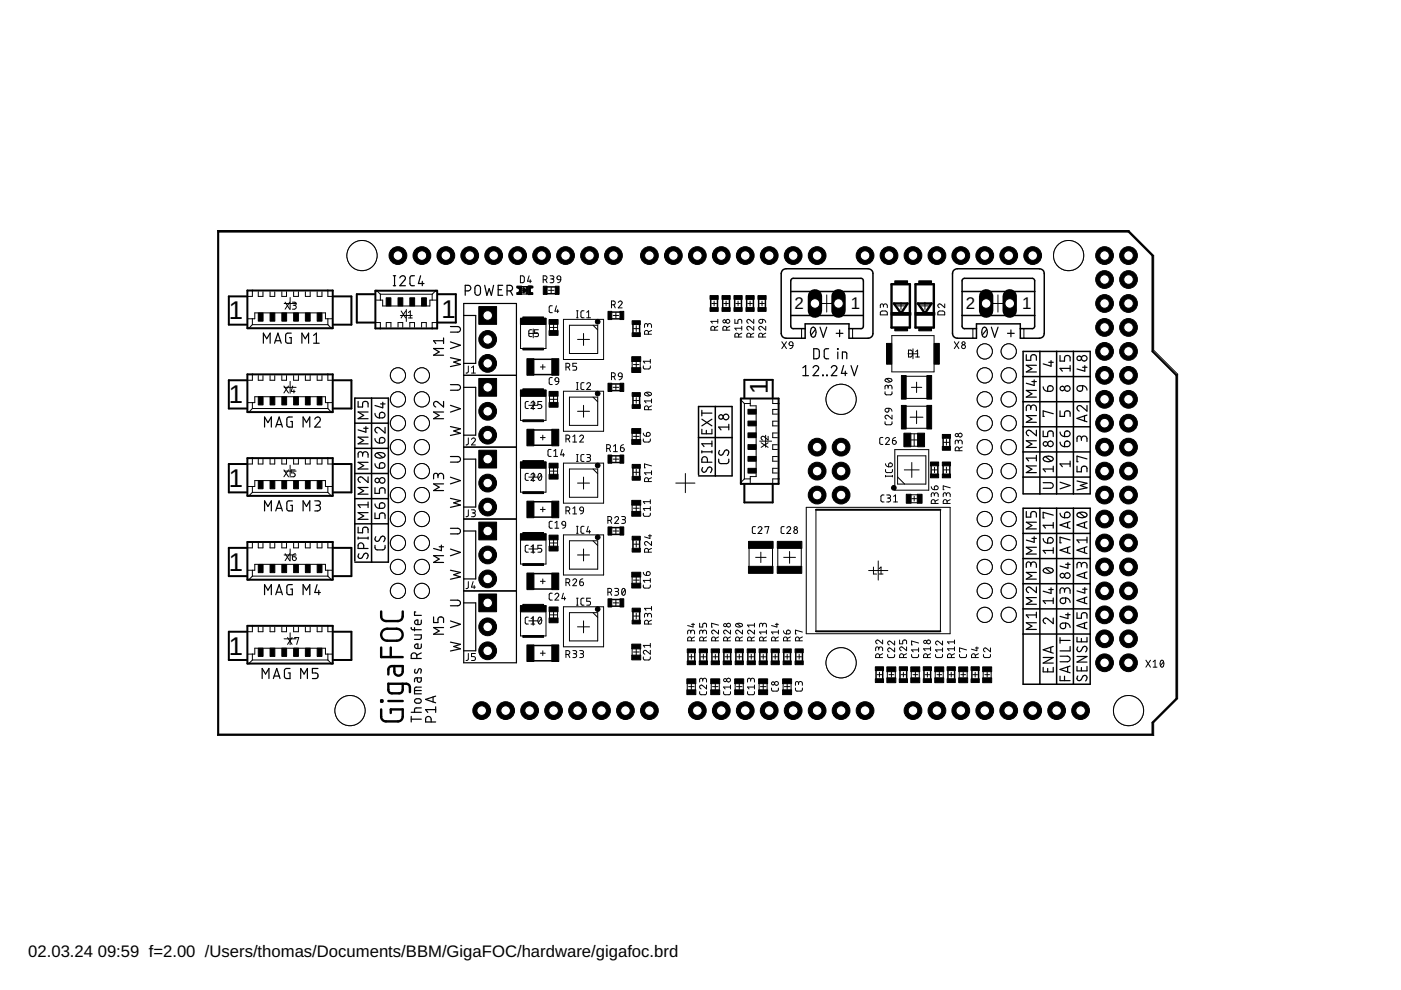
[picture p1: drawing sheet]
<svg xmlns="http://www.w3.org/2000/svg" width="297mm" height="210mm" viewBox="0 0 297 210" stroke-linecap="round" stroke-linejoin="round" font-family="sans-serif">
<defs><g id="words">
<g font-size="5.4">
<text x="48.5" y="67.7">1</text>
<text x="93.6" y="67.4">1</text>
<text x="162.8" y="83.5" transform="rotate(-90 162.8 83.5)">1</text>
<text x="48.5" y="85.5">1</text>
<text x="48.5" y="103.2">1</text>
<text x="48.5" y="121">1</text>
<text x="48.5" y="138.8">1</text>
</g>
<g font-size="3.6">
<text x="168.5" y="65.6">2</text>
<text x="180.4" y="65.6">1</text>
<text x="204.8" y="65.6">2</text>
<text x="216.7" y="65.6">1</text>
</g>
<g font-size="3.5">
<text x="6" y="202.9">02.03.24</text>
<text x="20.7" y="202.9">09:59 f=2.00 /Users/thomas/Documents/BBM/GigaFOC/hardware/gigafoc.brd</text>
</g>
</g></defs>
<g fill="none" stroke="#000" stroke-width=".42">
<path d="M46.3 49.1h193l5 5.1v20.3l5.1 5.1v68.5l-5.1 5.1v2.5h-198zM52.3 62.8h-3.8v6h3.8M52.5 61.6h18v8h-18zM52.5 79.4h18v8h-18zM70.8 62.8h3.7v6h-3.7M79.4 62.4h-3.8v6h3.8M79.6 61.6h13.1v8h-13.1zM92.9 62.4h3.7v6h-3.7M52.3 80.6h-3.8v6h3.8M52.3 98.4h-3.8v6h3.8M52.5 97.1h18v8h-18zM70.8 80.6h3.7v6h-3.7"/>
<path d="M70.8 98.4h3.7v6h-3.7M157.1 84.5h8v18.1h-8zM157.8 84.3v-3.8h6v3.8M52.3 116.2h-3.8v6h3.8M52.5 114.9h18v8h-18zM70.8 116.2h3.7v6h-3.7M157.8 102.8v3.7h6v-3.7M52.3 133.9h-3.8v6h3.8M52.5 132.7h18v8h-18zM70.8 133.9h3.7v6h-3.7"/>
</g>
<g fill="none" stroke="#000" stroke-width=".21">
<path d="M110.3 58.5h.6l.2 .2 .1 .8-.3 .4h-.6zM112.2 58.5l-.4 1.1h.9M112.4 59.3v.6M115.2 59.3h.4a.41 .41 0 0 0 .4-.4 .41 .41 0 0 0-.4-.4h-.4v1.4M115.7 59.3l.3 .6M116.6 58.5h.6l.2 .2-.2 .4h-.4M117 59.1a.4 .4 0 0 1 .4 .4 .4 .4 0 0 1-.4 .4h-.4M118.2 58.6l.3-.1 .3 .1 .1 .7-.7-.1zM118.9 59.3l-.3 .5-.4 .1M52.5 67.6h1.5v-1.3h15v1.3h1.5M53.5 61.6v1.2h-1M53.5 67.6v1.2"/>
<path d="M53.5 79.4v1.2h-1M53.5 68.8h16M53.5 68.8l-.7 .8M54.8 61.8v1h1v-1M54.8 79.6v1h1v-1M57.3 61.8v1h1v-1M57.3 79.6v1h1v-1M59.8 61.8v1h.9v-1M59.8 79.6v1h.9v-1M60.2 64.3h2.6M60.5 64.1l.9 1.5M61.4 64.1l-.9 1.5"/>
<path d="M61.5 63.1v2.5M62 64.1h.6l.2 .2-.2 .4h-.4M62.3 61.8v1h1v-1M62.3 79.6v1h1v-1M62.4 64.7a.41 .41 0 0 1 .4 .4 .41 .41 0 0 1-.4 .5h-.4M64.7 61.8v1h1.1v-1M64.7 79.6v1h1.1v-1M67.2 61.8v1h1.1v-1M67.2 79.6v1h1.1v-1M69.5 61.6v1.2h1M69.5 67.6v1.2M69.5 79.4v1.2h1"/>
<path d="M69.5 68.8l.8 .8M79.7 63.6h1.4v1.3h10v-1.3h1.5M79.7 68.4h.9v1.2M79.9 61.6l.7 .8M80.6 62.4v1.2M80.6 62.4h11M81.9 69.4v-1h1v1M84.4 69.4v-1h1v1M84.9 66.9h2.5M85 65.9l1 1.5M86 65.9l-1 1.5M86.1 65.6v2.6"/>
<path d="M86.6 66.3l.4-.4v1.5M86.6 67.4h.8M86.9 69.4v-1h1v1M89.4 69.4v-1h1v1M91.6 62.4v1.2M92.4 61.6l-.8 .8M92.6 68.4h-1v1.2M99.3 77.6v1.3l-.5 .2M100 79.1h.8M100 78l.4-.4v1.5M102.3 66.9h2.3M103.4 65.7v2.3"/>
<path d="M109.6 61a.55 .55 0 0 1 .6 .6 .55 .55 0 0 1-.6 .5M110.4 67.5h5.4v6.4h-5.4zM110.6 60.7h1.4M110.6 62.4h1.4M110.7 61.6h1.2M111.3 61v1.1M112.1 70.7h1.9M112.8 69.9h-.5l-.2 .3v1l.2 .2h.5M112.9 61a.59 .59 0 0 0-.6 .6 .59 .59 0 0 0 .6 .5M113.1 69.7v1.9M114.2 69.9h-.9v.7h.5a.41 .41 0 0 1 .4 .4 .41 .41 0 0 1-.4 .4h-.5M114.6 77.8h1"/>
<path d="M115.1 77.3v1M116.3 61.6h1.2M116.5 68.7v1.4M116.6 69.4h1.6M116.9 61v1.1M117.1 64.8l-.5 .1-.2 .3 .1 .9 .1 .2h.5M117.4 68.6v1.6M118 64.8l-.3 1.2h.8M118.2 68.7v1.4M118.2 65.6v.7M119.5 67.7h8.5v8.5h-8.5zM120 77.8h.4a.4 .4 0 0 0 .4-.4 .4 .4 0 0 0-.4-.4h-.4v1.5"/>
<path d="M120.5 77.8l.3 .7M120.7 69h6v6h-6zM122.2 67.4h.4M122.2 65.9h.4M122.3 77h-.8v.7h.4a.42 .42 0 0 1 .4 .4 .42 .42 0 0 1-.4 .4h-.4M122.4 65.9v1.5M122.4 72h2.6M123.7 70.7v2.5M123.8 65.9h-.4l-.2 .3v1l.2 .2h.4M124.4 67.4h.8M124.4 66.2l.4-.3v1.5M125.7 69l1 1"/>
<path d="M129.6 64.6h.4a.4 .4 0 0 0 .5-.4 .4 .4 0 0 0-.5-.4h-.4v1.5M129.6 79.9h.4a.41 .41 0 0 0 .5-.5 .41 .41 0 0 0-.5-.4h-.4v1.5M130 66.9h1.2M130.1 64.6l.4 .7M130.1 79.9l.4 .6M130.6 66.3v1.2M131.1 64.1a.41 .41 0 0 1 .6-.3 .41 .41 0 0 1 .1 .7l-.7 .8h.8M131.2 79.2l.3-.2 .3 .2 .1 .7-.7-.1-.1-.3zM131.9 79.9l-.1 .3-.5 .3M134 76.6v1.4M134.3 69.7h1.2M134.3 77.3h1.2"/>
<path d="M134.9 69.1v1.2M134.9 76.7v1.2M135.7 76.6v1.4M136.4 77.6v.4l.3 .2h1l.1-.2 .1-.4M137.3 69a.41 .41 0 0 1 .4-.4 .41 .41 0 0 1 .4 .4v.4M137.3 69.3v-.5l-.4-.2-.2 .2v.6M137.5 70.9v-.4a.41 .41 0 0 0-.4-.4 .41 .41 0 0 0-.4 .4v.4h1.4M137.9 76.2v.8M137.9 76.6h-1.5l.3 .4M138.1 70.1l-.6 .3M150.9 64.3h1M151.4 63.8v1.1"/>
<path d="M151.5 70v-.4a.4 .4 0 0 0-.4-.4 .4 .4 0 0 0-.4 .4v.4h1.5M152.2 69.2l-.7 .3M152.2 68.1h-1.5l.3 .4M152.2 67.7v.8M153.4 64.3h1.1M153.9 63.8v1.1M154.1 70v-.4a.4 .4 0 0 0-.4-.4 .4 .4 0 0 0-.4 .4v.4h1.4M154.7 69.2l-.6 .3M155.8 67.7v.8h.6v-.4a.42 .42 0 0 1 .5-.4 .42 .42 0 0 1 .4 .4v.4M156 64.3h1M156.5 63.8v1.1M156.6 71.5v-.4a.4 .4 0 0 0-.4-.5 .4 .4 0 0 0-.4 .5v.4h1.5"/>
<path d="M157.3 70.6l-.7 .4M157.3 69.6h-1.5l.3 .4M157.3 69.2v.8M158.5 64.3h1M159 63.8v1.1M159.2 71.5v-.4a.4 .4 0 0 0-.5-.5 .4 .4 0 0 0-.4 .5v.4h1.5M159.8 69.2v.8l-.8-.7a.4 .4 0 0 0-.6 .1 .4 .4 0 0 0 .3 .6M159.8 67.7v.8l-.8-.7a.4 .4 0 0 0-.6 .2 .4 .4 0 0 0 .3 .5M159.8 70.6l-.6 .4M161 67.8l.7-.1v.5a.41 .41 0 0 1-.6 .3 .41 .41 0 0 1-.1-.7zM161.1 64.3h1M161.6 63.8v1.1"/>
<path d="M161.7 71.5v-.4a.41 .41 0 0 0-.4-.5 .41 .41 0 0 0-.4 .5v.4h1.4M161.7 67.7l.4 .1 .2 .6M162.3 69.2v.8l-.8-.7a.4 .4 0 0 0-.6 .1 .4 .4 0 0 0 .3 .6M162.3 70.6l-.6 .4M165.8 72.5l1 1.4M166.8 72.5l-1 1.4M167.4 72.6h.6l.1 .7-.7-.1-.1-.3zM168.1 73.3l-.1 .3-.5 .3M169.9 69.7v2M173.5 64.3h3.6M175.3 62.5v3.7M180.8 69.7v2"/>
<path d="M186.8 66.1l1.1-.1 .2 .2v.6h-1.5zM187.3 64.8a.41 .41 0 0 1 .4-.4 .41 .41 0 0 1 .4 .4v.4M187.3 65.1v-.5l-.4-.2-.2 .2-.1 .6M189.1 71.2h8.9v7.6h-8.9zM190.3 64.9h1.4M191 64.1v1.5M191.3 79.8h6.1M192.5 75h2.1M192.6 74.2l.6 .1 .2 .2v.8l-.2 .4h-.6zM193.6 74v2.1M194.1 75.7h.8M194.1 74.5l.4-.3v1.5"/>
<path d="M195.3 64.9h1.5M196.1 64.1v1.5M198.9 66.1l1.1-.1 .3 .2v.6h-1.5zM200.3 64.4v.8l-.8-.7a.41 .41 0 0 0-.6 .2 .41 .41 0 0 0 .3 .5M202.3 72.5l1 1.4M203.3 72.5l-1 1.4M206.3 69.7v2M209.8 64.3h3.6M211.6 62.5v3.7M217.1 69.7v2M52.5 85.4h1.5v-1.3h15v1.3h1.5M53.5 85.4v1.2"/>
<path d="M53.5 97.1v1.3h-1M53.5 86.6h16M53.5 86.6l-.7 .8M54.8 97.4v1h1v-1M57.3 97.4v1h1v-1M59.8 97.4v1h.9v-1M60.2 81.9l1 1.4M60.2 99.6l1 1.5M60.2 82.1h2.6M60.2 99.9h2.6M61.2 81.9l-1 1.4M61.2 99.6l-1 1.5"/>
<path d="M61.5 80.9v2.5M61.5 98.6v2.6M62.1 81.9l-.4 1.1h.9M62.3 97.4v1h1v-1M62.3 82.7v.6M62.6 99.6h-.9v.7h.5a.42 .42 0 0 1 .4 .4 .42 .42 0 0 1-.4 .4h-.5M64.7 97.4v1h1.1v-1M67.2 97.4v1h1.1v-1M69.5 85.4v1.2M69.5 97.1v1.3h1M69.5 86.6l.8 .8M99.3 92.9v1.2l-.5 .2"/>
<path d="M100 93.2a.41 .41 0 0 1 .5-.3 .41 .41 0 0 1 .2 .6l-.7 .8h.8M102.3 82.1h2.3M102.3 97.3h2.3M103.4 81v2.3M103.4 96.2v2.3M110.4 82.7h5.4v6.4h-5.4zM110.4 98h5.4v6.4h-5.4zM112 85.1l-.6 .1v.3v.9l.2 .2h.4M112.1 85.9h1.9M112.6 85.5a.4 .4 0 0 1 .5-.3 .4 .4 0 0 1 .2 .6l-.7 .8h.8M113.1 85v1.9M114.6 92.8h1"/>
<path d="M114.9 85.1h-.9v.7h.5a.42 .42 0 0 1 .4 .4 .42 .42 0 0 1-.4 .4h-.5M115.1 92.3v1M116.5 83.9v1.5M116.5 99.2v1.4M116.6 99.9h1.6M116.6 84.7h1.6M116.8 95.3h-.4l-.2 .3v1l.2 .2h.4M117.1 80.1h-.5l-.2 .3 .1 .9 .1 .2h.5M117.4 83.9v1.5M117.4 99.1v1.6M117.4 96.8h.8M117.4 95.6l.4-.3v1.5"/>
<path d="M117.8 80.2l.3-.1 .3 .1 .1 .7-.7-.1zM118.2 83.9v1.5M118.2 99.2v1.4M118.5 80.9l-.3 .5-.4 .1M119.2 95.3l-.3 1.1h.8M119.4 96.1v.7M119.5 83h8.5v8.4h-8.5zM119.5 98.2h8.5v8.5h-8.5zM120 93.1h.4a.41 .41 0 0 0 .4-.4 .41 .41 0 0 0-.4-.5h-.4v1.5M120.5 93.1l.3 .6M120.7 84.2h6v6h-6zM120.7 99.4h6v6h-6z"/>
<path d="M121.5 93.7h.8M121.5 92.6l.4-.4v1.5M122.2 82.6h.4M122.2 81.1h.4M122.2 97.8h.4M122.2 96.4h.4M122.4 81.1v1.5M122.4 96.4v1.4M122.4 87.2h2.6M122.9 92.6a.39 .39 0 0 1 .6-.3 .39 .39 0 0 1 .1 .6l-.7 .8h.8M123.7 85.9v2.6M123.8 81.1l-.4 .1-.2 .2v1l.2 .2h.4"/>
<path d="M123.8 96.4h-.4l-.2 .3v.9l.2 .2h.4M124.4 81.4a.4 .4 0 0 1 .6-.2 .4 .4 0 0 1 .1 .6l-.7 .8h.8M124.4 96.4h.6l.2 .2-.2 .4h-.5M124.8 97a.41 .41 0 0 1 .4 .4 .41 .41 0 0 1-.4 .4h-.4M125.7 84.2l1 1M125.7 99.4l1 1M128.6 95.1h.4a.41 .41 0 0 0 .4-.4 .41 .41 0 0 0-.4-.4h-.4v1.5M129.1 95.1l.3 .7M130 82.1h1.2M130 97.3h1.2M130.1 94.6l.4-.3v1.5M130.1 95.8h.8"/>
<path d="M130.6 81.5v1.2M130.6 96.8v1.1M131.6 94.9h.4a.41 .41 0 0 1 .4 .5 .41 .41 0 0 1-.5 .3 .41 .41 0 0 1-.3-.4zM132.2 94.3l-.5 .3-.1 .3M134 91.8v1.4M134.3 84.9h1.2M134.3 92.5h1.2M134.9 84.3v1.2M134.9 91.9v1.2M134.9 99.5v1.3M135.7 91.8v1.4M136.4 93.1v.4l.3 .2h1l.2-.6"/>
<path d="M136.4 91.8l.1 .4 .6 .3M136.8 83.3a.93 .93 0 0 1 1.3 .2 .88 .88 0 0 1-1.4 0zM137 83.2l.8 .7M137.1 91.8a.42 .42 0 0 1 .7 .1 .42 .42 0 0 1-.3 .6h-.4zM137.5 86.9v-.4a.41 .41 0 0 0-.4-.5 .41 .41 0 0 0-.4 .5v.4h1.4M138.1 98.8l-1.4-.4v.8h.1M138.1 84.6v.8M138.1 99.8v.8M138.1 86l-.6 .4M138.1 85h-1.4l.3 .4M157.1 84.8l.7 .8M157.8 85.6h1.3"/>
<path d="M157.8 85.6v15.9M159.1 84.5v1.5h1.2v15h-1.2v1.5M161.1 93.5h2.5M161.4 93.9l1.5 .9M162.3 92.3v2.5M162.9 92.5v.8l-.9-.7a.41 .41 0 0 0-.6 .1 .41 .41 0 0 0 .3 .6M162.9 93.9l-1.5 .9M163.8 84.5v1.1h1.3M164.8 86.8h-1v1h1M164.8 89.3h-1v1h1M164.8 91.8h-1v1h1M164.8 94.3h-1v1h1"/>
<path d="M164.8 96.8h-1v1h1M164.8 99.3h-1v1h1M187.2 92.8h-.5l-.2 .3v.9l.2 .2h.5M187.6 89.4l.1 .5 .3 .2 .9-.1 .2-.1v-.5M187.6 83.1l.1 .4 .3 .2h.9l.2-.2v-.4M187.7 99.5l.1 .5 .3 .2h.9l.2-.2v-.5M187.7 98.3l.3 .5 .4 .2M187.7 93.1a.4 .4 0 0 1 .6-.3 .4 .4 0 0 1 .1 .6l-.7 .8h.9M187.7 80.4a.93 .93 0 0 1 1.4 .2 .88 .88 0 0 1-1.5 0zM187.8 86.7l.7-.1v.5a.41 .41 0 0 1-.6 .2 .41 .41 0 0 1-.1-.6zM188 80.3l.8 .6M188.3 82.1a.41 .41 0 0 1 .4-.4 .41 .41 0 0 1 .4 .4v.4"/>
<path d="M188.3 82.3v-.4l-.4-.2-.2 .2-.1 .6M188.5 86.6l.3 .1 .3 .5M188.5 98.3a.42 .42 0 0 1 .7 .1 .42 .42 0 0 1-.4 .6h-.4zM189.1 88v.8l-.8-.7a.41 .41 0 0 0-.6 .2 .41 .41 0 0 0 .3 .5M189.2 93.4h.5a.41 .41 0 0 1 .3 .5 .41 .41 0 0 1-.4 .3 .41 .41 0 0 1-.4-.4zM189.7 95.3h7.2v8.6h-7.2zM189.9 92.8l-.6 .2-.1 .4M190.3 96.6h6v6h-6zM191.3 86.1h6.1M191.3 90.8h6.1M191.3 84.5h6.1M191.7 99.6h3.2"/>
<path d="M192.6 93.3h2.5M193 88.5h2.7M193.1 92h1.5M193.1 94.6h1.5M193.2 82.1h2.2M193.3 98.1v3.1M193.8 92.1v2.4M194.3 81v2.2M194.3 87.1v2.7M197.5 99.6h1.2M198.1 99.1v1.1M200 99.6h1.3"/>
<path d="M200 93.8h1.3M200.7 93.2v1.2M200.7 99v1.2M203.2 93.7a.41 .41 0 0 1 .4-.4 .41 .41 0 0 1 .4 .4v.4M203.2 94l-.1-.5-.3-.2-.2 .2-.1 .6M203.3 95.6v-.4a.41 .41 0 0 0-.4-.4 .41 .41 0 0 0-.4 .4v.4h1.5M204 94.8l-.7 .3M52.5 103.1h1.5v-1.2h15v1.2h1.5M53.5 103.1v1.3M53.5 114.9v1.3h-1M53.5 104.4h16M53.5 104.4l-.7 .7"/>
<path d="M54.8 115.2v1h1v-1M57.3 115.2v1h1v-1M59.8 115.2v1h.9v-1M60.2 117.7h2.6M60.5 117.4l.9 1.5M61.4 117.4l-.9 1.5M61.5 116.4v2.5M62 118h.5a.41 .41 0 0 1 .3 .5 .41 .41 0 0 1-.4 .4 .41 .41 0 0 1-.4-.5zM62.3 115.2v1h1v-1M62.7 117.4l-.4 .1-.3 .5M64.7 115.2v1h1.1v-1M67.2 115.2v1h1.1v-1"/>
<path d="M69.5 103.1v1.3M69.5 114.9v1.3h1M69.5 104.4l.8 .7M99.3 108.1v1.3l-.5 .2M100 108.1h.6l.2 .3-.2 .3-.5 .1M100.4 108.8a.4 .4 0 0 1 .4 .4 .4 .4 0 0 1-.4 .4h-.4M102.3 112.6h2.3M103.4 111.4v2.3M110.4 113.2h5.4v6.4h-5.4zM112 115.6h-.4l-.2 .3v1l.2 .2h.4M112 100.4h-.4l-.2 .3v.9l.3 .3h.3M112.1 116.4h1.9"/>
<path d="M112.1 101.2h1.9M112.6 100.7a.41 .41 0 0 1 .6-.3 .41 .41 0 0 1 .1 .6l-.7 .9h.8M112.6 117.1h.8M112.6 115.9l.4-.3v1.5M113.1 100.2v1.9M113.1 115.5v1.8M114.2 100.5l.1-.1a.78 .78 0 0 1 .6 .7 .78 .78 0 0 1-.5 .8 .91 .91 0 0 1-.2-1.4zM114.6 108h1M114.8 100.7l-.7 .8M114.9 115.6h-.9v.7h.5a.41 .41 0 0 1 .4 .4 .41 .41 0 0 1-.4 .4h-.5M115.1 107.5v1M116.5 114.4v1.4"/>
<path d="M116.6 115.1h1.6M117.1 110.5l-.5 .1-.2 .2 .1 1 .1 .2h.5M117.4 114.3v1.6M117.7 112h.8M117.7 110.8l.4-.3v1.5M118.2 114.4v1.4M119.2 110.7l.3-.2 .3 .2 .1 .7-.7-.1zM119.5 113.4h8.5v8.5h-8.5zM119.9 111.4l-.1 .3-.5 .3M120 108.3h.4a.41 .41 0 0 0 .4-.4 .41 .41 0 0 0-.4-.4h-.4v1.5M120.5 108.3l.3 .7M120.7 114.7h6v6h-6z"/>
<path d="M121.5 107.8l.4-.3v1.5M121.5 109h.8M122.2 113.1h.4M122.2 111.6h.4M122.4 111.6v1.5M122.4 102.4h2.6M122.4 117.7h2.6M123 107.6l.3-.1 .3 .1 .1 .7-.7-.1zM123.7 108.3l-.2 .5-.4 .2M123.7 101.2v2.5M123.7 116.4v2.5M123.8 111.6h-.4l-.2 .3v1l.2 .2h.4"/>
<path d="M124.7 111.6l-.3 1.1h.8M125 112.4v.7M125.7 114.7l1 1M128.9 110.3h.4a.41 .41 0 0 0 .4-.4 .41 .41 0 0 0-.4-.4h-.4v1.5M129.4 110.3l.3 .7M130 112.6h1.2M130.3 109.8a.41 .41 0 0 1 .6-.3 .41 .41 0 0 1 .1 .7l-.7 .8h.8M130.6 112v1.2M131.8 109.5h.6l.2 .3-.2 .3-.4 .1M132.2 110.2a.4 .4 0 0 1 .4 .4 .4 .4 0 0 1-.4 .4h-.4M134 107.1v1.4M134.3 100.1h1.2"/>
<path d="M134.3 107.8h1.2M134.3 115.4h1.2M134.9 107.2v1.2M134.9 114.8v1.2M135.7 107.1v1.4M136.4 108.8v.5l.3 .2 1-.1 .2-.6M137.5 102.1v-.4a.41 .41 0 0 0-.4-.4 .41 .41 0 0 0-.4 .4v.4h1.4M137.5 117.1v-.4a.41 .41 0 0 0-.4-.4 .41 .41 0 0 0-.4 .4v.4h1.4M137.5 113.6h.6M137.8 113.3v.9l-1.1-.4M137.9 106v.8M137.9 107.4v.8"/>
<path d="M137.9 107.8h-1.5l.3 .4M137.9 106.4h-1.5l.3 .4M138.1 114.8v.8l-.8-.7a.41 .41 0 0 0-.6 .2 .41 .41 0 0 0 .3 .5M138.1 101.3l-.6 .3M138.1 100.2h-1.4l.3 .4M138.1 116.3l-.6 .3M143.3 102.4h4M145.3 100.4v4.1M157.8 101.5h1.3M157.8 101.5l-.7 .8M158.8 116.2v3.9M160.2 111.7h-.5l-.2 .3v.9l.2 .2h.5"/>
<path d="M160.2 118.2h2.2M160.7 112a.41 .41 0 0 1 .6-.3 .41 .41 0 0 1 .1 .6l-.7 .8h.8M161.3 117.1v2.2M162.2 111.8v-.1h.8l-.4 1.4M163.8 116.2v3.9M164.9 116.2v3.9M165.1 101.5h-1.3v1M166.2 118.2h2.5M166.3 111.7h-.5l-.2 .3v.9l.2 .2h.5M166.8 112a.41 .41 0 0 1 .6-.3 .41 .41 0 0 1 .1 .6l-.7 .8h.8M167.4 116.9v2.5M169.9 116.2v3.9"/>
<path d="M170.9 107.6h30.5v26.8h-30.5zM173 108.1h26.4v25.8h-26.4zM186.2 118.9v4.1M187.4 104.9l-.4 .1-.2 .3v.9l.6 .2M187.7 101h1.5M187.7 100.8v.3M188 104.9l.6 .1 .2 .2-.2 .4h-.4M188.4 105.6a.41 .41 0 0 1 .4 .4 .41 .41 0 0 1-.4 .4h-.4M189.2 100.8v.3M189.5 106.4h.8M189.5 105.3l.4-.4v1.5M190.3 101.1l1.5 1.5"/>
<path d="M193.1 106.6h1.4M193.1 104.9h1.4M193.3 105.7h1M193.8 105.2v1M197.4 103.2l.3 .5 .4 .1M198.1 104.9a.41 .41 0 0 1 .4-.4 .41 .41 0 0 1 .4 .4v.4M198.1 105.1v-.4l-.4-.2-.3 .3v.5M198.2 103.1a.42 .42 0 0 1 .7 .1 .42 .42 0 0 1-.4 .6h-.4zM198.3 106.7v-.4a.41 .41 0 0 0-.4-.4 .41 .41 0 0 0-.5 .4v.4h1.5M198.9 105.9l-.6 .4M200.6 104.9a.41 .41 0 0 1 .5-.4 .41 .41 0 0 1 .4 .4v.4M200.6 105.1v-.4l-.4-.2-.2 .3v.5"/>
<path d="M200.8 106.7v-.4a.41 .41 0 0 0-.4-.4 .41 .41 0 0 0-.4 .4v.4h1.5M201.5 103.4l-1.5-.4v.8h.2M201.5 105.9l-.7 .4M52.5 120.9h1.5v-1.2h15v1.2h1.5M52.5 138.7h1.5v-1.3h15v1.3h1.5M53.5 120.9v1.3M53.5 132.7v1.2h-1M53.5 138.7v1.2M53.5 122.2h16M53.5 122.2l-.7 .7M53.5 139.9h16M53.5 139.9l-.7 .8"/>
<path d="M54.8 132.9v1h1v-1M57.3 132.9v1h1v-1M59.8 132.9v1h.9v-1M60.2 135.4h2.6M61 135.2l.9 1.4M61.5 134.2v2.5M61.9 135.2l-.9 1.4M62.3 132.9v1h1v-1M62.5 135.3v-.1h.8l-.4 1.4M64.7 132.9v1h1.1v-1M67.2 132.9v1h1.1v-1M69.5 120.9v1.3"/>
<path d="M69.5 132.7v1.2h1M69.5 138.7v1.2M69.5 122.2l.8 .7M69.5 139.9l.8 .8M99.3 123.3v1.3l-.5 .2M99.3 138.6v1.2l-.5 .2M100.3 123.3l-.3 1.2h.8M100.5 124.1v.7M100.8 138.6h-.8v.6h.5a.42 .42 0 0 1 .3 .4 .42 .42 0 0 1-.3 .4h-.5M102.3 127.8h2.3M103.4 126.7v2.3M110.4 128.4h5.4v6.4h-5.4z"/>
<path d="M112 130.9h-.4l-.2 .3v.9l.2 .2h.4M112.1 131.6h1.9M112.6 132.3h.8M112.6 131.2l.4-.3v1.4M113.1 130.7v1.9M114.2 130.9h.2a.84 .84 0 0 1 0 1.4 .91 .91 0 0 1-.2-1.4zM114.6 123.3h1M114.6 138.5h1M114.8 131.2l-.7 .8M115.1 122.7v1.1M115.1 138v1M116.5 129.6v1.5"/>
<path d="M116.6 130.4h1.6M117.1 125.8h-.5l-.2 .3 .1 .9 .1 .2h.5M117.4 129.6v1.5M117.7 126.1a.41 .41 0 0 1 .5-.3 .41 .41 0 0 1 .2 .6l-.7 .8h.8M118.2 129.6v1.5M119.4 125.8l-.3 1.1h.8M119.5 128.7h8.5v8.4h-8.5zM119.7 126.6v.6M120 123.5h.4a.4 .4 0 0 0 .4-.4 .4 .4 0 0 0-.4-.4h-.4v1.5M120 138.8h.4a.41 .41 0 0 0 .4-.4 .41 .41 0 0 0-.4-.5h-.4v1.5M120.5 123.5l.3 .7M120.5 138.8l.3 .6"/>
<path d="M120.7 129.9h6v6h-6zM121.5 123a.4 .4 0 0 1 .5-.3 .4 .4 0 0 1 .1 .7l-.6 .8h.8M121.5 137.9h.4l.4 .3-.2 .4h-.5M121.9 138.6a.41 .41 0 0 1 .4 .4 .41 .41 0 0 1-.4 .4h-.4M122.2 128.3h.4M122.2 126.8h.4M122.4 126.8v1.5M122.4 132.9h2.6M122.9 123.4h.5a.41 .41 0 0 1 .3 .4 .41 .41 0 0 1-.4 .4 .41 .41 0 0 1-.4-.4zM122.9 137.9l.6 .1 .2 .2-.2 .4h-.4M123.3 138.6a.41 .41 0 0 1 .4 .4 .41 .41 0 0 1-.4 .4h-.4M123.6 122.7l-.4 .2-.3 .5"/>
<path d="M123.7 131.6v2.6M123.8 126.8l-.4 .1-.2 .2v1l.2 .2h.4M125.2 126.8h-.8v.7h.5a.42 .42 0 0 1 .3 .4 .42 .42 0 0 1-.3 .4h-.5M125.7 129.9l1 1M128.9 125.6h.4a.4 .4 0 0 0 .4-.4 .4 .4 0 0 0-.4-.4h-.4v1.4M129.4 125.6l.3 .6M130 127.8h1.2M130.3 124.8h.7l.1 .2-.1 .4h-.5M130.6 127.2v1.2M130.7 125.4a.4 .4 0 0 1 .4 .4 .4 .4 0 0 1-.4 .4h-.4M132 124.8h.2a.86 .86 0 0 1 0 1.4 .93 .93 0 0 1-.2-1.4zM132.5 125.1l-.6 .8"/>
<path d="M134 122.3v1.4M134 137.5v1.4M134.3 123h1.2M134.3 130.6h1.2M134.3 138.2h1.2M134.9 122.4v1.2M134.9 130v1.2M134.9 137.6v1.2M135.7 122.3v1.4M135.7 137.5v1.4M136.4 124v.5l.3 .2h1l.1-.2 .1-.5M136.4 121.3l.1 .5 .6 .2"/>
<path d="M136.4 139.3v.4l.3 .2h1l.2-.6M137.1 121.3a.42 .42 0 0 1 .7 .1 .42 .42 0 0 1-.3 .6h-.4zM137.3 130.5a.41 .41 0 0 1 .4-.5 .41 .41 0 0 1 .4 .5v.4M137.3 130.7v-.5l-.4-.2-.2 .2v.7M137.5 132.3v-.4a.41 .41 0 0 0-.4-.4 .41 .41 0 0 0-.4 .4v.4h1.4M137.9 137.9v.8l-.8-.7a.41 .41 0 0 0-.7 .1 .41 .41 0 0 0 .3 .6M137.9 122.7v.8M137.9 136.4v.8M137.9 123.1h-1.5l.3 .4M137.9 136.8h-1.5l.3 .4M138.1 128.6v.8M138.1 131.5l-.6 .3"/>
<path d="M138.1 129h-1.4l.3 .4M146.1 139.3h1M146.5 134a.4 .4 0 0 1 .4-.4 .4 .4 0 0 1 .4 .4v.4M146.5 134.3l-.1-.5-.4-.2-.2 .2v.6M146.6 138.7v1.1M146.6 135.9v-.4a.4 .4 0 0 0-.4-.5 .4 .4 0 0 0-.4 .5v.4h1.5M146.6 132.4h.7M146.9 132.1v.8l-1.1-.3M147.3 135l-.7 .4M148.3 132.1v.8h.7v-.4a.41 .41 0 0 1 .4-.4 .41 .41 0 0 1 .4 .4v.4M148.6 139.3h1M149 134a.4 .4 0 0 1 .4-.4 .4 .4 0 0 1 .4 .4v.4"/>
<path d="M149 134.3l-.1-.5-.3-.2-.2 .2-.1 .6M149.1 138.7v1.1M149.1 135.9v-.4a.4 .4 0 0 0-.4-.5 .4 .4 0 0 0-.4 .5v.4h1.5M149.8 135l-.7 .4M151.2 139.3h1M151.7 138.7v1.1M151.7 135.9v-.4a.4 .4 0 0 0-.4-.5 .4 .4 0 0 0-.4 .5v.4h1.4M152.3 133.6v.8l-.8-.7a.4 .4 0 0 0-.6 .1 .4 .4 0 0 0 .3 .6M152.3 132.5l-1.4-.4v.8h.1M152.3 135l-.6 .4M153.7 139.3h1M154.2 138.7v1.1"/>
<path d="M154.2 135.9v-.4a.4 .4 0 0 0-.4-.5 .4 .4 0 0 0-.4 .5v.4h1.5M154.9 133.6v.8l-.8-.7a.4 .4 0 0 0-.7 .1 .4 .4 0 0 0 .3 .6M154.9 135l-.7 .4M156 132.3a.93 .93 0 0 1 1.4 .2 .86 .86 0 0 1-1.4 0zM156.2 139.3h1M156.3 132.2l.8 .7M156.7 138.7v1.1M156.8 135.9v-.4a.4 .4 0 0 0-.4-.5 .4 .4 0 0 0-.4 .5v.4h1.4M157.4 133.6v.8l-.8-.7a.4 .4 0 0 0-.6 .1 .4 .4 0 0 0 .3 .6M157.4 135l-.6 .4M158.8 139.3h1M159.3 138.7v1.1"/>
<path d="M159.3 135.9v-.4a.4 .4 0 0 0-.4-.5 .4 .4 0 0 0-.4 .5v.4h1.5M160 133.6v.8l-.8-.7a.4 .4 0 0 0-.7 .1 .4 .4 0 0 0 .3 .6M160 135l-.7 .4M160 132.1v.8M160 132.5h-1.5l.3 .4M161.3 139.3h1M161.7 132.5a.4 .4 0 0 1 .4-.4 .4 .4 0 0 1 .4 .4v.4M161.7 132.8l-.1-.5-.3-.2-.2 .2-.1 .6M161.8 138.7v1.1M161.8 135.9v-.4a.4 .4 0 0 0-.4-.5 .4 .4 0 0 0-.4 .5v.4h1.5M162.5 135l-.7 .4M162.5 134h-1.5l.4 .4"/>
<path d="M162.5 133.6v.8M163.9 139.3h1M164.4 138.7v1.1M164.4 135.9v-.4a.4 .4 0 0 0-.4-.5 .4 .4 0 0 0-.4 .5v.4h1.4M164.4 132.4h.6M164.7 132.1v.8l-1.1-.3M165 134h-1.4l.3 .4M165 135l-.6 .4M165 133.6v.8M166.1 133.8l.1 .4 .6 .2M166.4 139.3h1M166.9 133.7a.42 .42 0 0 1 .6 .1 .42 .42 0 0 1-.3 .6h-.4z"/>
<path d="M166.9 138.7v1.1M166.9 135.9v-.4a.4 .4 0 0 0-.4-.5 .4 .4 0 0 0-.4 .5v.4h1.5M167.6 135l-.7 .4M168.9 139.3h1M169.4 138.7v1.1M169.5 135.9v-.4a.4 .4 0 0 0-.4-.5 .4 .4 0 0 0-.4 .5v.4h1.4M170.1 134l-1.4-.4v.8h.1M170.1 135l-.6 .4M184.2 121h4M185.2 120.2v1.5h.6M186.3 137.6a.41 .41 0 0 1 .4-.4 .41 .41 0 0 1 .4 .4v.4M186.3 137.8v-.5l-.4-.1-.2 .1v.7"/>
<path d="M186.4 121.7h.8M186.4 120.6l.4-.4v1.5M186.5 139.4v-.4a.41 .41 0 0 0-.4-.4 .41 .41 0 0 0-.4 .4v.4h1.4M187.1 135.7v.8l-.8-.7a.4 .4 0 0 0-.6 .1 .4 .4 0 0 0 .3 .6M187.1 138.6l-.6 .3M188.2 138.8v.4l.3 .2h1l.2-.2v-.4M189.7 137.4v.8l-.9-.7a.4 .4 0 0 0-.6 .1 .4 .4 0 0 0 .3 .6M189.7 135.9v.8l-.9-.7a.4 .4 0 0 0-.6 .2 .4 .4 0 0 0 .3 .5M190.7 135.7v.8h.7v-.5a.42 .42 0 0 1 .4-.3 .42 .42 0 0 1 .4 .3v.5M191.6 139.4v-.4a.41 .41 0 0 0-.5-.4 .41 .41 0 0 0-.4 .4v.4h1.5M192.2 137.2v.8l-.8-.7a.4 .4 0 0 0-.6 .1 .4 .4 0 0 0 .3 .6M192.2 138.6l-.6 .3"/>
<path d="M193.3 138.8v.4l.3 .2h.9l.2-.2 .1-.4M194.8 137.8h-1.5l.3 .4M194.8 137.4v.8M194.8 136.3l-1.5-.4v.8h.1M196.6 139.4v-.4a.41 .41 0 0 0-.4-.4 .41 .41 0 0 0-.4 .4v.4h1.5M197.3 137.6h-1.5l.4 .4M197.3 138.6l-.7 .3M197.3 137.2v.8M198.4 138.8v.4l.3 .2h.9l.2-.2v-.4M199.8 135.9v.8l-.8-.7a.4 .4 0 0 0-.6 .2 .4 .4 0 0 0 .3 .5M199.8 137.4v.8M199.8 137.8h-1.4l.3 .4"/>
<path d="M201.7 139.4v-.4a.41 .41 0 0 0-.4-.4 .41 .41 0 0 0-.4 .4v.4h1.5M202.4 138.6l-.7 .3M202.4 137.6h-1.5l.3 .4M202.4 135.7v.8M202.4 137.2v.8M202.4 136.1h-1.5l.3 .4M203.4 138.8l.1 .4 .3 .2h.9l.2-.2v-.4M204.9 137.8l-1.5-.4v.8h.2M206.8 139.4v-.4a.41 .41 0 0 0-.4-.4 .41 .41 0 0 0-.4 .4v.4h1.5M206.8 137.4h.7M207.1 137.2v.8l-1.1-.4M207.5 138.6l-.7 .3"/>
<path d="M208.5 138.8v.4l.4 .2h.9l.2-.2v-.4M210 137.4v.8l-.8-.7a.4 .4 0 0 0-.7 .1 .4 .4 0 0 0 .4 .6M243 140l.9 1.5M243.9 140l-.9 1.5M145.7 144.9v1.4M146 145.6h1.2M146.6 145v1.2M147.4 144.9v1.4M148.3 146.6l.1 .5 .3 .2h.9l.2-.2v-.5M149 144.2a.4 .4 0 0 1 .4-.4 .4 .4 0 0 1 .4 .4v.4M149 144.4l-.1-.4-.3-.2-.2 .2-.1 .6M149.8 145.2v.9l-.8-.7a.41 .41 0 0 0-.7 .1 .41 .41 0 0 0 .4 .6"/>
<path d="M150.8 144.9v1.4M151.1 145.6h1.2M151.7 145v1.2M152.5 144.9v1.4M153.4 146.6v.5l.3 .2h1l.2-.2v-.5M154.9 145.7h-1.5l.3 .4M154.9 145.2v.9M155.9 144.9v1.4M156.1 145.6h1.2M156.7 145v1.2M157.6 144.9v1.4M158.5 146.6v.5l.3 .2h1l.1-.2 .1-.5"/>
<path d="M159.2 144.2a.4 .4 0 0 1 .4-.4 .4 .4 0 0 1 .4 .4v.4M159.2 144.4l-.1-.4-.4-.2-.2 .2v.6M160 145.2v.9M160 145.7h-1.5l.3 .4M161 144.9v1.4M161.2 145.6h1.2M161.8 145v1.2M162.6 144.9v1.4M163.6 145.9v.4l.3 .2h.9l.2-.2v-.4M166 144.9v1.4M166.3 145.6h1.2M166.9 145v1.2"/>
<path d="M167.7 144.9v1.4M168.7 145.9v.4l.3 .2h.9l.2-.2v-.4M169.3 144.9a.4 .4 0 0 1 .4-.4 .4 .4 0 0 1 .4 .4v.4M169.3 145.1v-.4l-.4-.2-.2 .2v.6M185.9 143h1.1M186.5 142.5v1.1M188.1 142.3v1.5M188.5 143h1M189 142.5v1.1M189.8 142.3v1.5M191 143h1M191.5 142.5v1.1"/>
<path d="M193.2 142.3v1.5M193.6 143h1M194.1 142.5v1.1M194.9 142.3v1.5M196.1 143h1M196.6 142.5v1.1M198.3 142.3v1.5M198.6 143h1.1M199.2 142.5v1.1M200 142.3v1.5M201.2 143h1M201.7 142.5v1.1"/>
<path d="M203.4 142.3v1.5M203.7 143h1M204.2 142.5v1.1M205.1 142.3v1.5M206.2 143h1.1M206.8 142.5v1.1M208.4 142.3v1.5M208.8 143h1M209.3 142.5v1.1M210.1 142.3v1.5M244.5 140.3l.4-.3v1.5M244.5 141.5h.8"/>
<path d="M246.1 140.1l.3-.1a.88 .88 0 0 1 0 1.5 .91 .91 0 0 1-.3-1.4zM246.7 140.3l-.7 .8"/>
<circle cx="153.6" cy="68.1" r=".33"/>
<circle cx="154.3" cy="68.1" r=".41"/>
<circle cx="204.3" cy="73.5" r=".41"/>
<circle cx="204.3" cy="72.8" r=".33"/>
<circle cx="202.8" cy="92.3" r=".33"/>
<circle cx="203.6" cy="92.3" r=".41"/>
<circle cx="168.7" cy="112.7" r=".41"/>
<circle cx="168.7" cy="112" r=".33"/>
<circle cx="153.7" cy="132.6" r=".32"/>
<circle cx="154.5" cy="132.6" r=".41"/>
<circle cx="196.2" cy="136.1" r=".33"/>
<circle cx="196.9" cy="136.1" r=".4"/>
<circle cx="153.7" cy="144.2" r=".33"/>
<circle cx="154.5" cy="144.2" r=".41"/>
<circle cx="163.9" cy="144.9" r=".33"/>
<circle cx="164.6" cy="144.9" r=".41"/>
</g>
<g fill="#000" stroke="#000" stroke-width=".21">
<path d="M83.9 53.7h1v1h-1zM88.9 53.7h1.1v1h-1.1zM94 53.7h1v1h-1zM99.1 53.7h1v1h-1zM104.2 53.7h1v1h-1zM109.2 53.7h1.1v1h-1.1zM114.3 53.7h1v1h-1zM119.4 53.7h1v1h-1zM124.5 53.7h1v1h-1zM129.6 53.7h1v1h-1zM137.2 53.7h1v1h-1zM142.3 53.7h1v1h-1z"/>
<path d="M147.3 53.7h1.1v1h-1.1zM152.4 53.7h1v1h-1zM157.5 53.7h1v1h-1zM162.6 53.7h1v1h-1zM167.7 53.7h1v1h-1zM172.7 53.7h1.1v1h-1.1zM182.9 53.7h1v1h-1zM188 53.7h1v1h-1zM189.7 59.5h2.7v.5h-2.7zM193.1 53.7h1v1h-1zM194.8 59.5h2.7v.5h-2.7zM198.1 53.7h1.1v1h-1.1z"/>
<path d="M203.2 53.7h1v1h-1zM208.3 53.7h1v1h-1zM213.4 53.7h1v1h-1zM218.4 53.7h1.1v1h-1.1zM233.7 58.8h1v1h-1zM233.7 53.7h1v1h-1zM238.8 58.8h1v1h-1zM238.8 53.7h1v1h-1zM54.8 66.4h1v1.7h-1zM57.3 66.4h1v1.7h-1zM59.8 66.4h1v1.7h-1zM62.3 66.4h1v1.7h-1z"/>
<path d="M64.7 66.4h1.1v1.7h-1.1zM67.2 66.4h1.1v1.7h-1.1zM81.9 63.1h1v1.8h-1zM84.4 63.1h1v1.8h-1zM86.9 63.1h1v1.8h-1zM89.4 63.1h1v1.8h-1zM109.6 60.7h1v.3h-1zM109.6 62.1h1v.3h-1zM110 61h.2v.2h-.2zM110 61.9h.2v.2h-.2zM110.1 61h.5v1.1h-.5zM110.3 67.5h5.5v1.3h-5.5z"/>
<path d="M110.8 67.2h4.5v.4h-4.5zM110.8 73.8h4.5v.4h-4.5zM111.6 60.8h.2v1.5h-.2zM111.7 76.1h1.5v3.5h-1.5zM112 60.7h.7zM112 60.6h.4v1.9h-.4zM112.4 62.1h.6v.3h-.6zM112.4 61l.1 .1zM112.7 60.7h.3v.3h-.3zM115.2 60.7h.8v1.7h-.8zM116.4 70.1h1.9v1h-1.9zM116.4 67.8h1.9v1h-1.9z"/>
<path d="M117 76.1h1.5v3.5h-1.5zM117.7 60.7h.8v1.7h-.8zM128.9 66h.8v1.8h-.8zM131.4 66h.8v1.8h-.8zM133.9 78h1.9v1h-1.9zM133.9 75.6h1.9v1h-1.9zM134 68h1.8v.8h-1.8zM134 70.5h1.8v.9h-1.8zM150.5 65.2h1.8v.8h-1.8zM150.5 62.7h1.8v.8h-1.8zM153.1 65.2h1.7v.8h-1.7zM153.1 62.7h1.7v.8h-1.7z"/>
<path d="M155.6 65.2h1.8v.8h-1.8zM155.6 62.7h1.8v.8h-1.8zM158.2 65.2h1.7v.8h-1.7zM158.2 62.7h1.7v.8h-1.7zM160.7 65.2h1.7v.8h-1.7zM160.7 62.7h1.7v.8h-1.7zM188 72.8h1.1v4.4h-1.1zM188.9 66.3h4.2v.5h-4.2zM189.7 69.6h2.7v.5h-2.7zM191.1 79.6h1v5h-1zM194 66.3h4.2v.5h-4.2zM194.8 69.6h2.7v.5h-2.7z"/>
<path d="M196.5 79.6h1v5h-1zM198.1 72.8h1.1v4.4h-1.1zM233.7 79.1h1v1h-1zM233.7 74h1v1h-1zM233.7 68.9h1v1h-1zM233.7 63.8h1v1.1h-1zM238.8 79.1h1v1h-1zM238.8 74h1v1h-1zM238.8 68.9h1v1h-1zM238.8 63.8h1v1.1h-1zM54.8 84.1h1v1.8h-1zM57.3 84.1h1v1.8h-1z"/>
<path d="M59.8 84.1h1v1.8h-1zM62.3 84.1h1v1.8h-1zM64.7 84.1h1.1v1.8h-1.1zM67.2 84.1h1.1v1.8h-1.1zM110.3 98h5.5v1.3h-5.5zM110.3 82.7h5.5v1.3h-5.5zM110.8 97.7h4.5v.3h-4.5zM110.8 82.4h4.5v.4h-4.5zM110.8 89h4.5v.4h-4.5zM111.7 91h1.5v3.5h-1.5zM116.4 85.3h1.9v1h-1.9zM116.4 83h1.9v1h-1.9z"/>
<path d="M116.4 98.2h1.9v1h-1.9zM117 91h1.5v3.5h-1.5zM128.9 81.3h.8v1.7h-.8zM128.9 96.5h.8v1.7h-.8zM131.4 81.3h.8v1.7h-.8zM131.4 96.5h.8v1.7h-.8zM133.9 93.2h1.9v1h-1.9zM133.9 90.9h1.9v1h-1.9zM134 83.2h1.8v.9h-1.8zM134 85.8h1.8v.8h-1.8zM134 98.5h1.8v.8h-1.8zM158.6 99.3h1.7v1h-1.7z"/>
<path d="M158.6 96.8h1.7v1h-1.7zM158.6 94.3h1.7v1h-1.7zM158.6 91.8h1.7v1h-1.7zM158.6 89.3h1.7v1h-1.7zM158.6 86.8h1.7v1h-1.7zM172.7 94.3h1.1v1h-1.1zM172.7 99.4h1.1v1h-1.1zM177.8 94.3h1v1h-1zM177.8 99.4h1v1h-1zM191.1 86h1v5h-1zM191.6 91.8h1.5v2.9h-1.5zM194.5 91.8h1.5v2.9h-1.5z"/>
<path d="M196.5 86h1v5h-1zM197.3 98h1.7v.8h-1.7zM199.8 98h1.7v.8h-1.7zM199.8 94.7h1.7v.8h-1.7zM199.8 92.1h1.7v.8h-1.7zM233.7 94.3h1v1h-1zM233.7 89.2h1v1h-1zM233.7 84.2h1v1h-1zM233.7 99.4h1v1h-1zM238.8 94.3h1v1h-1zM238.8 89.2h1v1h-1zM238.8 84.2h1v1h-1z"/>
<path d="M238.8 99.4h1v1h-1zM54.8 101.9h1v1.7h-1zM54.8 119.7h1v1.7h-1zM57.3 101.9h1v1.7h-1zM57.3 119.7h1v1.7h-1zM59.8 101.9h1v1.7h-1zM59.8 119.7h1v1.7h-1zM62.3 101.9h1v1.7h-1zM62.3 119.7h1v1.7h-1zM64.7 101.9h1.1v1.7h-1.1zM64.7 119.7h1.1v1.7h-1.1zM67.2 101.9h1.1v1.7h-1.1z"/>
<path d="M67.2 119.7h1.1v1.7h-1.1zM110.3 113.2h5.5v1.3h-5.5zM110.8 112.9h4.5v.4h-4.5zM110.8 119.5h4.5v.4h-4.5zM110.8 104.3h4.5v.3h-4.5zM111.7 106.3h1.5v3.5h-1.5zM116.4 100.6h1.9v1h-1.9zM116.4 115.8h1.9v1h-1.9zM116.4 113.5h1.9v1h-1.9zM117 106.3h1.5v3.5h-1.5zM128.9 111.7h.8v1.8h-.8zM131.4 111.7h.8v1.8h-.8z"/>
<path d="M133.9 108.4h1.9v1.1h-1.9zM133.9 106.1h1.9v1h-1.9zM134 101h1.8v.8h-1.8zM134 113.7h1.8v.8h-1.8zM134 116.2h1.8v.9h-1.8zM158.7 114.8h5.2v1.5h-5.2zM164.8 114.8h5.2v1.5h-5.2zM172.7 104.5h1.1v1h-1.1zM177.8 104.5h1v1h-1zM192.2 104.8h1v1.9h-1zM194.5 104.8h1v1.9h-1zM197.3 100.5h1.7v.8h-1.7z"/>
<path d="M199.8 100.5h1.7v.8h-1.7zM233.7 119.7h1v1h-1zM233.7 114.6h1v1h-1zM233.7 109.5h1v1.1h-1zM233.7 104.5h1v1h-1zM238.8 119.7h1v1h-1zM238.8 114.6h1v1h-1zM238.8 109.5h1v1.1h-1zM238.8 104.5h1v1h-1zM54.8 137.4h1v1.8h-1zM57.3 137.4h1v1.8h-1zM59.8 137.4h1v1.8h-1z"/>
<path d="M62.3 137.4h1v1.8h-1zM64.7 137.4h1.1v1.8h-1.1zM67.2 137.4h1.1v1.8h-1.1zM110.3 128.4h5.5v1.3h-5.5zM110.8 128.1h4.5v.4h-4.5zM110.8 134.7h4.5v.4h-4.5zM111.7 121.5h1.5v3.5h-1.5zM111.7 136.7h1.5v3.6h-1.5zM116.4 131h1.9v1h-1.9zM116.4 128.7h1.9v1h-1.9zM117 121.5h1.5v3.5h-1.5zM117 136.7h1.5v3.6h-1.5z"/>
<path d="M128.9 127h.8v1.7h-.8zM131.4 127h.8v1.7h-.8zM133.9 123.7h1.9v1h-1.9zM133.9 121.3h1.9v1h-1.9zM133.9 138.9h1.9v1h-1.9zM133.9 136.6h1.9v1h-1.9zM134 128.9h1.8v.9h-1.8zM134 131.5h1.8v.8h-1.8zM145.7 137.6h1.7v.8h-1.7zM148.3 137.6h1.7v.8h-1.7zM150.8 137.6h1.7v.8h-1.7zM153.3 137.6h1.8v.8h-1.8z"/>
<path d="M155.9 137.6h1.7v.8h-1.7zM158.4 137.6h1.7v.8h-1.7zM158.7 120.1h5.2v1.5h-5.2zM161 137.6h1.7v.8h-1.7zM163.5 137.6h1.7v.8h-1.7zM164.8 120.1h5.2v1.5h-5.2zM166 137.6h1.8v.8h-1.8zM168.6 137.6h1.7v.8h-1.7zM233.7 134.9h1v1.1h-1zM233.7 129.9h1v1h-1zM233.7 124.8h1v1h-1zM238.8 134.9h1v1.1h-1z"/>
<path d="M238.8 129.9h1v1h-1zM238.8 124.8h1v1h-1zM101.6 150.2h1v1h-1zM106.7 150.2h1v1h-1zM111.8 150.2h1v1h-1zM116.9 150.2h1v1h-1zM121.9 150.2h1.1v1h-1.1zM127 150.2h1v1h-1zM132.1 150.2h1v1h-1zM137.2 150.2h1v1h-1zM145.6 146.3h1.9v1h-1.9zM145.6 143.9h1.9v1h-1.9z"/>
<path d="M145.7 140.1h1.7v.8h-1.7zM147.3 150.2h1.1v1h-1.1zM148.3 140.1h1.7v.8h-1.7zM150.7 146.3h1.9v1h-1.9zM150.7 143.9h1.9v1h-1.9zM150.8 140.1h1.7v.8h-1.7zM152.4 150.2h1v1h-1zM153.3 140.1h1.8v.8h-1.8zM155.8 146.3h1.9v1h-1.9zM155.8 143.9h1.9v1h-1.9zM155.9 140.1h1.7v.8h-1.7zM157.5 150.2h1v1h-1z"/>
<path d="M158.4 140.1h1.7v.8h-1.7zM160.8 146.3h2v1h-2zM160.8 143.9h2v1h-2zM161 140.1h1.7v.8h-1.7zM162.6 150.2h1v1h-1zM163.5 140.1h1.7v.8h-1.7zM165.9 146.3h1.9v1h-1.9zM165.9 143.9h1.9v1h-1.9zM166 140.1h1.8v.8h-1.8zM167.7 150.2h1v1h-1zM168.6 140.1h1.7v.8h-1.7zM172.7 150.2h1.1v1h-1.1z"/>
<path d="M177.8 150.2h1v1h-1zM182.9 150.2h1v1h-1zM185.6 143.9h1.7v.8h-1.7zM185.6 141.4h1.7v.8h-1.7zM188 143.7h1.9v1h-1.9zM188 141.4h1.9v1h-1.9zM190.7 143.9h1.7v.8h-1.7zM190.7 141.4h1.7v.8h-1.7zM193.1 150.2h1v1h-1zM193.1 143.7h1.9v1h-1.9zM193.1 141.4h1.9v1h-1.9zM195.7 143.9h1.8v.8h-1.8z"/>
<path d="M195.7 141.4h1.8v.8h-1.8zM198.1 150.2h1.1v1h-1.1zM198.2 143.7h1.9v1h-1.9zM198.2 141.4h1.9v1h-1.9zM200.8 143.9h1.7v.8h-1.7zM200.8 141.4h1.7v.8h-1.7zM203.2 150.2h1v1h-1zM203.3 143.7h1.9v1h-1.9zM203.3 141.4h1.9v1h-1.9zM205.9 143.9h1.7v.8h-1.7zM205.9 141.4h1.7v.8h-1.7zM208.3 150.2h1v1h-1z"/>
<path d="M208.3 143.7h1.9v1h-1.9zM208.3 141.4h1.9v1h-1.9zM213.4 150.2h1v1h-1zM218.4 150.2h1.1v1h-1.1zM223.5 150.2h1v1h-1zM228.6 150.2h1v1h-1zM233.7 140h1v1h-1zM238.8 140h1v1h-1z"/>
</g>
<g fill="none" stroke="#000" stroke-width=".32">
<path d="M165.9 57.3l.7-.3h17.5l.7 .3 .3 .7v12.7l-.1 .5-.4 .4-.5 .1h-4.1v-3h-9.3v3h-4.1l-.7-.3-.3-.7v-12.7zM202.2 57.3l.8-.3h17.4l.7 .3 .3 .7v12.7l-.1 .5-.4 .4-.5 .1h-4.1v-3h-9.3v3h-4l-.8-.3-.2-.7v-12.7zM110.9 61l.7 .6-.7 .5zM110.9 62h.1M110.9 61.7h.4M110.9 61.4h.5M110.9 61.2h.2M113.2 79.4h3.8M113.2 76.2h3.8M116 60.8h1.7M116 62.3h1.7M129.7 66.2h1.7"/>
<path d="M129.7 67.6h1.7M134.2 68.8v1.7M135.6 68.8v1.7M150.7 63.5v1.7M152.1 63.5v1.7M153.2 63.5v1.7M154.7 63.5v1.7M155.8 63.5v1.7M157.2 63.5v1.7M158.3 63.5v1.7M159.7 63.5v1.7M160.8 63.5v1.7"/>
<path d="M162.3 63.5v1.7M167.7 66.9h15.3M167.7 61.8h15.3M170.7 69.7h-2.5l-.5-.4v-9.8l.2-.4 14.8-.1 .3 .5v9.8l-.5 .4h-2.5M172 63.6h1.6M172 65.1h1.6M172 63.6v1.5M172 63.6l1.6 1.5M173.6 63.6v1.5M173.6 63.6l-1.6 1.5M177 63.6h1.5M177 65.1h1.5"/>
<path d="M177 63.6v1.5M177 63.6l1.5 1.5M178.5 63.6v1.5M178.5 63.6l-1.5 1.5M204 66.9h15.4M204 61.8h15.4M207 69.7h-2.5l-.5-.4v-9.8l.3-.5 14.9 .1 .2 .4v9.8l-.5 .4h-2.6M208.3 63.6h1.6M208.3 65.1h1.6M208.3 63.6v1.5M208.3 63.6l1.6 1.5M209.9 63.6v1.5"/>
<path d="M209.9 63.6l-1.6 1.5M213.3 63.6v1.5M213.3 63.6h1.5M213.3 63.6l1.5 1.5M213.3 65.1h1.5M214.8 63.6v1.5M214.8 63.6l-1.5 1.5M216.9 74.5h14.2v30.2h-14.2zM216.9 79.8h14.2M220.5 74.5v30.2M224 74.5v30.2M227.6 74.5v30.2"/>
<path d="M75.2 89.7h7.1M75.2 95.1h7.1M78.8 84.4v34.8M113.2 94.4h3.8M113.2 91.2h3.8M129.7 81.4h1.7M129.7 82.8h1.7M129.7 96.6h1.7M129.7 98.1h1.7M134.2 84.1v1.7M134.2 99.3v1.7M135.6 84.1v1.7"/>
<path d="M135.6 99.3v1.7M148.1 92.8h7.1M151.7 86.2v14.7M197.4 98.8v1.7M198.8 98.8v1.7M200 92.9v1.8M200 98.8v1.7M201.4 92.9v1.8M201.4 98.8v1.7M216.9 85.2h14.2M216.9 90.5h14.2M216.9 95.8h14.2"/>
<path d="M75.2 118.9v-34.5h7.1v34.8h-7.1M75.2 100.4h7.1M75.2 105.7h7.1M75.2 111.1h7.1M113.2 109.6h3.8M113.2 106.4h3.8M129.7 111.9h1.7M129.7 113.3h1.7M134.2 114.5v1.7M135.6 114.5v1.7M148.1 100.6v-14.4h7.1v14.7h-7.1M216.9 107.8h14.2v37.3h-14.2z"/>
<path d="M216.9 101.2h14.2M216.9 113.1h14.2M216.9 118.4h14.2M220.5 107.8v37.3M224 107.8v37.3M227.6 107.8v37.3M113.2 124.9h3.8M113.2 121.6h3.8M113.2 136.9h3.8M129.7 127.1h1.7M129.7 128.5h1.7M134.2 129.8v1.7"/>
<path d="M135.6 129.8v1.7M145.9 138.4v1.7M147.3 138.4v1.7M148.4 138.4v1.7M149.8 138.4v1.7M150.9 138.4v1.7M152.4 138.4v1.7M153.5 138.4v1.7M154.9 138.4v1.7M156 138.4v1.7M157.5 138.4v1.7M158.6 138.4v1.7"/>
<path d="M160 138.4v1.7M161.1 138.4v1.7M162.5 138.4v1.7M163.6 138.4v1.7M165.1 138.4v1.7M166.2 138.4v1.7M167.6 138.4v1.7M168.7 138.4v1.7M170.1 138.4v1.7M216.9 134.4h14.2M216.9 123.8h14.2M216.9 129.1h14.2"/>
<path d="M113.2 140.1h3.8M185.7 142.2v1.7M187.2 142.2v1.7M190.8 142.2v1.7M192.2 142.2v1.7M195.9 142.2v1.7M197.3 142.2v1.7M201 142.2v1.7M202.4 142.2v1.7M206.1 142.2v1.7M207.5 142.2v1.7"/>
</g>
<g fill="none" stroke="#000" stroke-width=".25">
<path d="M83.4 58.5h.5M83.7 58.5v2.1M84.8 58.9a.58 .58 0 0 1 .8-.4 .58 .58 0 0 1 .2 .9l-1 1.2h1.2M87.9 58.5h-.7l-.3 .4 .1 1.6 .9 .1M89.2 58.5l-.5 1.6h1.2M89.5 59.6v1M55.8 72.8v-2.2l.8 1.2 .7-1.2v2.2M58.2 72.8l.7-2.2 .7 2.2M58.4 72.2h1.1M61.7 70.6l-.9 .1-.2 .2v1.6l.2 .2 .9 .1v-1.2h-.3M64 72.8v-2.2l.7 1.2 .7-1.2v2.2M66.5 72.8h1.2"/>
<path d="M66.5 71.1l.6-.5v2.2M83.4 60.6h.5M94 73.9h-2.1l1.2 .7-1.2 .7h2.1M94 72.2h-2.1l.5 .6M94 71.6v1.2M95.5 69.2h1.5a.59 .59 0 0 1 .6 .6 .59 .59 0 0 1-.6 .6h-1.5M95.5 75.8l2.1 .5-1.4 .5 1.4 .5-2.1 .4M95.5 72.5l2.1 .7-2.1 .7M98.3 64.3h11.2v76.2h-11.2zM98.3 79.6h11.2M98.3 66.9h2.6v10.1h-2.6M98.6 61.7h.6a.59 .59 0 0 0 .6-.6 .59 .59 0 0 0-.6-.6h-.6v2.1"/>
<path d="M100.8 60.7l.4-.2 .5 .2 .2 1.3a.59 .59 0 0 1-.6 .6 .59 .59 0 0 1-.6-.6zM102.8 60.5l.4 2.1 .5-1.4 .5 1.4 .4-2.1M105.6 61.4h.7M106.6 60.5h-1v2.1h1M107.5 61.7h.6a.59 .59 0 0 0 .6-.6 .59 .59 0 0 0-.6-.6h-.6v2.1M108.2 61.7l.5 .9M170.2 78l.6-.5v2.2M170.2 79.7h1.2M172.1 69.5l.2-.1a.87 .87 0 0 1 .7 1.3 .61 .61 0 0 1-.6 .8 .61 .61 0 0 1-.5-.8v-.5zM172.4 78a.58 .58 0 0 1 .8-.5 .58 .58 0 0 1 .2 1l-1 1.2h1.2M172.5 73.9l.8 .1 .3 .2v1.6a1.03 1.03 0 0 1-1.1 .3zM172.9 69.8l-.9 1.2"/>
<path d="M173.9 69.4l.7 2.1 .7-2.1M174.4 79.5l.1 .2zM175.3 79.5l.1 .2zM175.7 73.9l-.7 .1-.2 .4v1.4l.2 .2 .7 .1M176.3 78a.58 .58 0 0 1 .8-.5 .58 .58 0 0 1 .1 1l-.9 1.2h1.1M177.3 70.7h1.4M177.6 73.9l.1 .1zM177.6 74.6v1.5M178 70v1.4M178.6 76.1v-1.5h.6l.3 .3v1.2M178.9 77.5l-.5 1.7h1.2M179.2 78.7v1"/>
<path d="M180.4 77.5l.7 2.2 .7-2.2M208.4 69.5l.2-.1a.89 .89 0 0 1 .7 1.3 .61 .61 0 0 1-.6 .8 .61 .61 0 0 1-.5-.8v-.8zM209.2 69.8l-.9 1.2M210.2 69.4l.7 2.1 .7-2.1M213.6 70.7h1.4M214.3 70v1.4M217.6 75.2v1.2h.9v-.7a.61 .61 0 0 1 .6-.5 .61 .61 0 0 1 .6 .5v.7M219.7 77.4h-2.1l1.2 .8-1.2 .7h2.1M222.4 76.8h.9M222.8 76.5v1.1l-1.6-.4M224.7 75.4v1.2h1v-.8a.61 .61 0 0 1 .6-.4 .61 .61 0 0 1 .6 .4v.8M226.9 77.5v1.2"/>
<path d="M226.9 78.1h-2.2l.5 .6M229.5 77.9h1M230 77.5v1.2l-1.7-.5M56.1 90.6v-2.2l.7 1.2 .7-1.2v2.2M58.5 90.6l.7-2.2 .7 2.2M58.6 90h1.1M62 88.4l-.9 .1-.3 .2v1.6l.3 .2 .9 .1v-1.2h-.4M64.3 90.6v-2.2l.7 1.2 .7-1.2v2.2M66.7 88.9a.59 .59 0 0 1 .9-.5 .59 .59 0 0 1 .2 1l-1.1 1.2h1.2M75.9 85.1v1.2h1v-.7a.59 .59 0 0 1 .6-.5 .59 .59 0 0 1 .5 .5v.7M76.9 96.4a.58 .58 0 0 1 .6-.6 .58 .58 0 0 1 .5 .6v.6M76.9 96.7v-.5a.48 .48 0 0 0-.5-.4 .48 .48 0 0 0-.5 .4v.8"/>
<path d="M77.1 90.8h.9M77.6 90.4v1.2l-1.7-.5M78 98h-2.1l1.2 .7-1.2 .7h2.1M78 87.4h-2.1l1.2 .7-1.2 .7h2.1M78 92.7h-2.1l1.2 .7-1.2 .7h2.1M79.5 87.7l.3 .6 .7 .3M79.5 98.3l.3 .7 .7 .3M79.5 93l.3 .7 .7 .2M79.7 96.2a1.63 1.63 0 0 1 1.9 .2 .89 .89 0 0 1-1.3 .7l-.6-.2-.2-.4zM80 96.1l1.2 .9M80.6 87.6a.61 .61 0 0 1 1 .1 .61 .61 0 0 1-.6 .9h-.5zM80.6 98.2a.61 .61 0 0 1 1 .2 .61 .61 0 0 1-.6 .9h-.5z"/>
<path d="M80.6 92.9a.61 .61 0 0 1 1 .2 .61 .61 0 0 1-.6 .8h-.5zM80.7 85.6h.9M81.2 85.3v1.2l-1.7-.5M81.6 90.6v1.2l-1.1-1a.59 .59 0 0 0-1 .2 .59 .59 0 0 0 .5 .8M94 85.1v1.2l-1.1-1a.59 .59 0 0 0-1 .2 .59 .59 0 0 0 .5 .8M94 87.4h-2.1l1.2 .7-1.2 .7h2.1M95.5 81.6h1.5a.59 .59 0 0 1 .6 .5 .59 .59 0 0 1-.6 .6h-1.5M95.5 96.8h1.5a.59 .59 0 0 1 .6 .6 .59 .59 0 0 1-.6 .6h-1.5M95.5 90.4l2.1 .5-1.4 .5 1.4 .5-2.1 .4M95.5 85.9l2.1 .8-2.1 .7M98.3 82.1h2.6v10.2h-2.6M98.3 97.3h2.6v10.2h-2.6"/>
<path d="M98.3 94.8h11.2M148.8 91v1h2.1v-1M148.8 87v1.2M148.8 95.6v.4M148.8 88.9l2.1 1.4M148.8 87.6h2.1M148.8 95.8h2.1M149 99.1a.54 .54 0 0 0-.1 .8 .54 .54 0 0 0 .8 0l.4-.6a.53 .53 0 0 1 .8-.1 .53 .53 0 0 1-.1 .8l-.2 .2M149.8 91.2v.8M150 98v-.6a.59 .59 0 0 0-.6-.6 .59 .59 0 0 0-.6 .6v.6h2.1M150.9 94.1h-2.1l.5 .6M150.9 93.5v1.2"/>
<path d="M150.9 95.6v.4M150.9 88.9l-2.1 1.4M152.4 97.3v.7l.5 .3 1.5-.1 .1-.9M152.6 95.5a.53 .53 0 0 0-.1 .8 .53 .53 0 0 0 .8 0l.3-.7a.54 .54 0 0 1 .8 0 .54 .54 0 0 1 0 .8l-.2 .2M154.5 90.6h-2.1l.5 .5M154.5 90v1.1M218.5 86.5a.59 .59 0 0 1 .6-.6 .59 .59 0 0 1 .6 .6v.6M218.5 86.8v-.5a.48 .48 0 0 0-.4-.4 .48 .48 0 0 0-.5 .4v.8M218.8 80.9h.9M219.3 80.5v1.2l-1.7-.4M219.7 91.2v1.2l-1.2-1a.59 .59 0 0 0-.9 .2 .59 .59 0 0 0 .5 .8M219.7 98.8h-2.1l1.2 .7-1.2 .7h2.1"/>
<path d="M219.7 97.1h-2.1l.5 .6M219.7 96.5v1.2M219.7 93.5h-2.1l1.2 .6-1.2 .8h2.1M219.7 88.1h-2.1l1.2 .7-1.2 .7h2.1M219.7 82.8h-2.1l1.2 .7-1.2 .7h2.1M221.2 91.4v1.2h.9v-.8a.61 .61 0 0 1 .6-.4 .61 .61 0 0 1 .6 .4v.8M221.2 82l.2 .7 .7 .3M221.3 97a1.63 1.63 0 0 1 2 .1 .89 .89 0 0 1-1.3 .8l-.7-.3-.1-.3zM221.7 96.8l1.1 1M222.3 81.9a.61 .61 0 0 1 .9 .2 .61 .61 0 0 1-.5 .9h-.6zM223.3 99.4h-2.1l.5 .6M223.3 98.8v1.2"/>
<path d="M223.3 87.7l-2.1-.6v1.2h.2M224.7 93.7l.3 .7 .7 .3M224.7 91.6l.3 .7 .7 .3M224.7 87.1v1.2h1v-.7a.61 .61 0 0 1 .6-.5 .61 .61 0 0 1 .6 .5v.7M225.8 93.7a.6 .6 0 0 1 1 .2 .6 .6 0 0 1-.5 .8h-.6zM225.8 91.5a.61 .61 0 0 1 1 .2 .61 .61 0 0 1-.5 .9h-.6zM226.9 98.4h-2.2l.5 .6M226.9 97.8v1.2M228.3 98.8v1.2h1v-.7a.61 .61 0 0 1 .6-.5 .61 .61 0 0 1 .6 .5v.7M228.6 81.9l.9-.1v.7a.6 .6 0 0 1-.9 .4 .6 .6 0 0 1 0-1zM229.3 93a.59 .59 0 0 1 .6-.6 .59 .59 0 0 1 .6 .6v.6M229.3 93.4v-.5a.47 .47 0 0 0-.5-.5 .47 .47 0 0 0-.5 .5v.7"/>
<path d="M229.5 81.8l.7 .3 .3 .6M229.9 88.2v1.1M230.5 86v1.2l-1.2-1.1a.59 .59 0 0 0-1 .2 .59 .59 0 0 0 .5 .9M230.5 97.3l-2.2-.6v1.2h.3M230.5 88l-2.2 .7 2.2 .7M56.1 108.3v-2.1l.7 1.2 .7-1.2v2.1M58.5 108.3l.7-2.1 .7 2.1M58.6 107.8h1.1M62 106.2h-.9l-.3 .3v1.5l.3 .3h.9v-1.2h-.4M64.3 108.3v-2.1l.7 1.2 .7-1.2v2.1M66.7 106.2h.8a.48 .48 0 0 1 .4 .5 .48 .48 0 0 1-.4 .4h-.5M67.3 107.1a.59 .59 0 0 1 .6 .6 .59 .59 0 0 1-.6 .6h-.6"/>
<path d="M75.9 111.8v1.2h1v-.8a.59 .59 0 0 1 .6-.4 .59 .59 0 0 1 .5 .4v.8M75.9 113.9v.4M75.9 114.1h2.1M76.1 117.4a.53 .53 0 0 0-.1 .8 .53 .53 0 0 0 .8 0l.4-.7a.54 .54 0 0 1 .8-.1 .54 .54 0 0 1-.1 .9l-.2 .2M77.1 116.3v-.6a.59 .59 0 0 0-.6-.6 .59 .59 0 0 0-.6 .6v.6h2.1M78 101.1v1.2l-1.1-1a.59 .59 0 0 0-1 .2 .59 .59 0 0 0 .5 .8M78 108.7h-2.1l1.2 .7-1.2 .7h2.1M78 107h-2.1l.5 .6M78 106.4v1.2M78 113.9v.4M78 103.4h-2.1l1.2 .7-1.2 .7h2.1M79.5 108.8v1.1h1v-.7a.61 .61 0 0 1 .5-.5 .61 .61 0 0 1 .6 .5v.7"/>
<path d="M79.5 106.8l.3 .7 .7 .3M79.5 115.6v.7l.5 .3 1.3-.1 .3-.2v-.7M79.5 103.4v1.2h1v-.7a.61 .61 0 0 1 .5-.5 .61 .61 0 0 1 .6 .5v.7M79.7 113.8a.53 .53 0 0 0-.1 .8 .53 .53 0 0 0 .8 0l.4-.7a.53 .53 0 0 1 .8-.1 .53 .53 0 0 1-.1 .8l-.2 .3M80.6 106.7a.61 .61 0 0 1 1 .2 .61 .61 0 0 1-.6 .9h-.5zM92.9 100.9a.59 .59 0 0 1 .6-.6 .59 .59 0 0 1 .5 .6v.6M92.9 101.3v-.5a.47 .47 0 0 0-.5-.4 .47 .47 0 0 0-.5 .4v.7M93.1 115.9h.9M93.6 115.6v1.2l-1.7-.5M94 102.6h-2.1l1.2 .7-1.2 .7h2.1M94 117.8h-2.1l1.2 .7-1.2 .8h2.1M95.5 112h1.5a.59 .59 0 0 1 .6 .6 .59 .59 0 0 1-.6 .6h-1.5"/>
<path d="M95.5 105.7l2.1 .5-1.4 .4 1.4 .5-2.1 .5M95.5 101.2l2.1 .7-2.1 .7M95.5 116.4l2.1 .7-2.1 .7M98.3 112.6h2.6v10.1h-2.6M98.3 110h11.2M217.6 108.5v1.1h.9v-.7a.6 .6 0 0 1 .6-.5 .6 .6 0 0 1 .6 .5v.7M218.5 119.7a.59 .59 0 0 1 .6-.6 .59 .59 0 0 1 .6 .6v.6M218.8 114.2h.9M219.3 113.8v1.2l-1.7-.5M219.7 110.7h-2.1l1.2 .7-1.2 .7h2.1M219.7 116h-2.1l1.2 .8-1.2 .7h2.1M221.2 102.3h1.5a.59 .59 0 0 1 .6 .6 .59 .59 0 0 1-.6 .6h-1.5"/>
<path d="M221.2 114.2l.2 .7 .7 .2M222.3 114.1a.6 .6 0 0 1 .9 .2 .6 .6 0 0 1-.5 .8h-.6zM223.3 110.8v1.2M223.3 116.1v1.2M223.3 109.2l-2.1-.6v1.2h.2M223.3 111.4h-2.1l.5 .6M223.3 116.7h-2.1l.5 .6M224.7 108.8l.3 .7 .7 .3M224.7 102.2l2.2 .7-2.2 .8M225.8 108.7a.61 .61 0 0 1 1 .2 .61 .61 0 0 1-.5 .9h-.6zM225.9 119.7h1M226.4 110.8v1"/>
<path d="M226.4 116.1v1.1M226.4 119.3v1.2l-1.7-.5M226.9 114.5l-2.2-.6v1.2h.3M226.9 110.6l-2.2 .7 2.2 .7M226.9 115.9l-2.2 .7 2.2 .8M228.3 102l2.2 .5-1.5 .4 1.5 .5-2.2 .5M228.5 108.8a1.66 1.66 0 0 1 1.9 .2 .99 .99 0 0 1-1.5 .7l-.5-.4zM228.8 108.7l1.2 .9M229.3 119.8a.59 .59 0 0 1 .6-.6 .59 .59 0 0 1 .6 .6v.6M229.9 110.8v1M229.9 116.1v1.1M230.5 113.9v1.2"/>
<path d="M230.5 110.6l-2.2 .7 2.2 .7M230.5 115.9l-2.2 .7 2.2 .8M230.5 114.5h-2.2l.5 .6M56.1 126.1v-2.1l.7 1.1 .7-1.1v2.1M58.5 126.1l.7-2.1 .7 2.1M58.6 125.6h1.1M62 124h-.9l-.3 .2v1.6l.3 .2 .9 .1v-1.2h-.4M64.3 126.1v-2.1l.7 1.1 .7-1.1v2.1M67.2 124l-.5 1.6h1.2M67.6 125.1v1M87.2 133.1l.2 .4h1.9M87.9 134.6h1.4l-.1 .9-1.3 .1"/>
<path d="M87.9 133.1v.7M88.1 129.8h-.2v.7h1.4M88.4 139.6v-.6a.59 .59 0 0 0-.6-.6 .59 .59 0 0 0-.6 .6v.6h2.1M89.3 136.5l-.1 .9-.8 .1a.5 .5 0 0 1-.5-.6 .5 .5 0 0 1 .7-.4v1M89.3 131.5l-.1 .8-.8 .1a.5 .5 0 0 1-.5-.6 .5 .5 0 0 1 .7-.3v.9M89.3 138.4l-.9 .5M91.9 130.8v1.2h1v-.7a.61 .61 0 0 1 .6-.5 .61 .61 0 0 1 .5 .5v.7M94 133.1h-2.1l1.2 .7-1.2 .7h2.1M95.5 127.3h1.5a.59 .59 0 0 1 .6 .5 .59 .59 0 0 1-.6 .6h-1.5M95.5 120.9l2.1 .5-1.4 .5 1.4 .4-2.1 .5M95.5 136.1l2.1 .5-1.4 .5 1.4 .5-2.1 .4M95.5 131.7l2.1 .7-2.1 .7"/>
<path d="M98.3 127.8h2.6v10.2h-2.6M98.3 125.3h11.2M218.5 120.1v-.5a.48 .48 0 0 0-.4-.5 .48 .48 0 0 0-.5 .5v.7M219.7 124.5v1.1l-1.2-.9a.58 .58 0 0 0-.9 .1 .58 .58 0 0 0 .5 .8M219.7 129.8v1.2M219.7 132h-2.1l1.2 .8-1.2 .7h2.1M219.7 130.4h-2.1l.5 .6M219.7 126.7h-2.1l1.2 .7-1.2 .7h2.1M219.7 121.4h-2.1l1.2 .7-1.2 .7h2.1M221.2 139.4h2.1l-2.1 1.2h2.1M221.3 120.6a1.37 1.37 0 0 1 2 .4 1.26 1.26 0 0 1-2.1 0zM221.7 120.5l1.1 .9"/>
<path d="M222.4 125h.9M222.8 137.2v1.1M222.8 124.6v1.2l-1.6-.5M223.3 131v1.2l-1.2-1a.59 .59 0 0 0-.9 .2 .59 .59 0 0 0 .5 .8M223.3 126.8v1.2M223.3 137.1l-2.1 .7 2.1 .7M223.3 127.4h-2.1l.5 .6M224.7 139.1h1.6a.59 .59 0 0 1 .6 .6 .59 .59 0 0 1-.6 .6h-1.6M224.7 135.2v1.2M224.7 135.8h2.2M225 132.2l.9-.1v.7a.6 .6 0 0 1-.9 .4 .6 .6 0 0 1 0-1zM225 126.9l.9-.1v.7a.6 .6 0 0 1-.9 .4 .6 .6 0 0 1 0-1z"/>
<path d="M225.7 125.2a.59 .59 0 0 1 .6-.6 .59 .59 0 0 1 .6 .6v.6M225.7 125.6v-.5a.48 .48 0 0 0-.5-.5 .48 .48 0 0 0-.5 .5v.7M225.9 132.1l.7 .3 .3 .7M225.9 126.8l.7 .3 .3 .6M225.9 130.3h1M226.4 130v1.1l-1.7-.4M226.9 137.1v.9h-2.2M228.3 129.9v1.2h1v-.7a.6 .6 0 0 1 .6-.5 .6 .6 0 0 1 .6 .5v.7M228.3 135.1v1h2.2v-1M228.3 139.2h2.2l-2.2 1.2h2.2M228.5 137.2a.53 .53 0 0 0-.1 .8 .53 .53 0 0 0 .8-.1l.4-.6a.54 .54 0 0 1 .8-.1 .54 .54 0 0 1-.1 .8l-.1 .2M229.3 120.2v-.5a.47 .47 0 0 0-.5-.5 .47 .47 0 0 0-.5 .5v.7"/>
<path d="M229.3 135.4v.7M229.5 124.9h1M229.9 121.5v1M229.9 126.8v1M229.9 132.1v1.1M230 124.6v1.2l-1.7-.5M230.5 131.9l-2.2 .8 2.2 .6M230.5 126.6l-2.2 .7 2.2 .7M230.5 121.3l-2.2 .7 2.2 .7M55.6 143.9v-2.2l.7 1.2 .7-1.2v2.2M58 143.9l.7-2.2 .7 2.2M58.1 143.3h1.1"/>
<path d="M61.5 141.7l-.9 .1-.3 .2v1.6l.3 .2 .9 .1v-1.2h-.4M63.8 143.9v-2.2l.7 1.2 .7-1.2v2.2M67.4 141.7h-1.2v1h.8a.61 .61 0 0 1 .4 .6 .61 .61 0 0 1-.4 .6h-.8M87.2 152.5h2.1M87.2 151.9v1.2M87.2 151h2.1M87.9 146.4h1.4M88 141.9l-.1 .7 .4 .1 .5-.9h.4a.7 .7 0 0 1 0 .9M88 148.3l.8-.2a.48 .48 0 0 1 .5 .5 .48 .48 0 0 1-.5 .5l-.8-.2-.1-.3zM88.5 143.7v.6a.42 .42 0 0 0 .4 .4 .42 .42 0 0 0 .4-.4v-.6h-1.2l-.2 .2v.6M89.3 150.1l-1.3 .1-.1 .8M89.3 145.7h-1.2l-.2 .3v1.1h1.4"/>
<path d="M91.4 153.1v-.6a.59 .59 0 0 0-.6-.6 .59 .59 0 0 0-.6 .6v.6h2.2M91.8 147.8v1M92.4 150.5h-2.2l.5 .5M92.4 149.9v1.1M92.4 147.6l-2.2 .7 2.2 .7M221.2 141.5v1h2.1v-1M222.1 141.7v.8M224.7 143.4v.9h2.2M225.7 143.4v.9M226.4 141.4v1.1M226.9 141.2l-2.2 .7 2.2 .7M228.3 141.3v.9h2.2v-.9"/>
<path d="M228.5 143.3a.53 .53 0 0 0-.1 .8 .53 .53 0 0 0 .8 0l.4-.7a.54 .54 0 0 1 .8 0 .54 .54 0 0 1-.1 .8l-.1 .2M229.3 141.5v.7"/>
<circle cx="76.8" cy="54.2" r="3"/>
<circle cx="226.6" cy="54.2" r="3"/>
<circle cx="228.8" cy="76" r=".48"/>
<circle cx="229.9" cy="76" r=".6"/>
<circle cx="152.9" cy="88.4" r=".48"/>
<circle cx="153.9" cy="88.4" r=".59"/>
<circle cx="178.3" cy="84.7" r="3"/>
<circle cx="221.7" cy="94.1" r=".48"/>
<circle cx="222.7" cy="94.1" r=".59"/>
<circle cx="225.2" cy="82.4" r=".48"/>
<circle cx="226.3" cy="82.4" r=".59"/>
<circle cx="80" cy="101.9" r=".47"/>
<circle cx="81" cy="101.9" r=".6"/>
<circle cx="225.2" cy="122" r=".48"/>
<circle cx="226.3" cy="122" r=".59"/>
<circle cx="74.2" cy="150.7" r="3"/>
<circle cx="178.3" cy="140.5" r="3"/>
<circle cx="239.3" cy="150.7" r="3"/>
</g>
<path d="M173 108.1h26.4M173 133.9h26.4" fill="none" stroke="#000" stroke-width=".4"/>
<g fill="none" stroke="#000" stroke-width=".51">
<path d="M189 60.3h3.9v9.1h-3.9zM189.5 64.3h2.9l-1.4 2.1zM194.1 60.3h3.9v9.1h-3.9zM194.6 64.3h2.9l-1.4 2.1zM80.8 129.6a1.78 1.78 0 0 0 .3 1.8l.7 .3h2.6l.7-.3a1.96 1.96 0 0 0 .3-1.8M80.8 137.3v2h4.6M81.2 133.6l.9-.3h2a1.27 1.27 0 0 1 1.3 1.3 1.27 1.27 0 0 1-1.3 1.2h-2a1.28 1.28 0 0 1-1.2-.8 1.28 1.28 0 0 1 .3-1.4zM82.8 137.3v2M80.8 150.4v1.8l.5 .6 .5 .2 2.8-.1 .6-.5 .2-.5v-1.5h-2.6v.8M80.8 148.5h.3v.3h-.3zM82.3 148.6h3.1M83.6 141.2v1.2a.89 .89 0 0 0 .9 .9 .89 .89 0 0 0 .9-.9v-1.2l-2.5 .1-.5 .5-.1 1.2"/>
<path d="M85.4 145l-.1 1.5-.2 .4-2.2 .1-.5-.5-.1-1.5h3.8l.5 .1 .3 .4v1.2"/>
</g>
<g fill="#000" stroke="#000" stroke-width=".21">
<path d="M112.4 60.7h.2v.3h-.2l-.1-.1 .3-.1-.1 .2z" fill-rule="evenodd"/>
<circle cx="126.7" cy="68.2" r=".5"/>
<circle cx="126.7" cy="83.4" r=".5"/>
<circle cx="126.7" cy="98.7" r=".5"/>
<circle cx="126.7" cy="113.9" r=".5"/>
<circle cx="189.5" cy="103.4" r=".5"/>
<circle cx="126.7" cy="129.1" r=".5"/>
<circle cx="198.6" cy="150.7" r="1.88"/>
</g>
<circle cx="198.6" cy="150.7" r="1.02" fill="#fff" stroke="#000" stroke-width=".21"/>
<circle cx="203.7" cy="150.7" r="1.88" fill="#000" stroke="#000" stroke-width=".21"/>
<circle cx="203.7" cy="150.7" r="1.02" fill="#fff" stroke="#000" stroke-width=".21"/>
<circle cx="208.8" cy="150.7" r="1.88" fill="#000" stroke="#000" stroke-width=".21"/>
<circle cx="208.8" cy="150.7" r="1.02" fill="#fff" stroke="#000" stroke-width=".21"/>
<circle cx="213.9" cy="150.7" r="1.88" fill="#000" stroke="#000" stroke-width=".21"/>
<circle cx="213.9" cy="150.7" r="1.02" fill="#fff" stroke="#000" stroke-width=".21"/>
<circle cx="218.9" cy="150.7" r="1.88" fill="#000" stroke="#000" stroke-width=".21"/>
<circle cx="218.9" cy="150.7" r="1.02" fill="#fff" stroke="#000" stroke-width=".21"/>
<circle cx="224" cy="150.7" r="1.88" fill="#000" stroke="#000" stroke-width=".21"/>
<circle cx="224" cy="150.7" r="1.02" fill="#fff" stroke="#000" stroke-width=".21"/>
<circle cx="229.1" cy="150.7" r="1.88" fill="#000" stroke="#000" stroke-width=".21"/>
<circle cx="229.1" cy="150.7" r="1.02" fill="#fff" stroke="#000" stroke-width=".21"/>
<circle cx="193.6" cy="150.7" r="1.88" fill="#000" stroke="#000" stroke-width=".21"/>
<circle cx="193.6" cy="150.7" r="1.02" fill="#fff" stroke="#000" stroke-width=".21"/>
<circle cx="188.5" cy="54.2" r="1.88" fill="#000" stroke="#000" stroke-width=".21"/>
<circle cx="188.5" cy="54.2" r="1.02" fill="#fff" stroke="#000" stroke-width=".21"/>
<circle cx="193.6" cy="54.2" r="1.88" fill="#000" stroke="#000" stroke-width=".21"/>
<circle cx="193.6" cy="54.2" r="1.02" fill="#fff" stroke="#000" stroke-width=".21"/>
<circle cx="198.6" cy="54.2" r="1.88" fill="#000" stroke="#000" stroke-width=".21"/>
<circle cx="198.6" cy="54.2" r="1.02" fill="#fff" stroke="#000" stroke-width=".21"/>
<circle cx="203.7" cy="54.2" r="1.88" fill="#000" stroke="#000" stroke-width=".21"/>
<circle cx="203.7" cy="54.2" r="1.02" fill="#fff" stroke="#000" stroke-width=".21"/>
<circle cx="208.8" cy="54.2" r="1.88" fill="#000" stroke="#000" stroke-width=".21"/>
<circle cx="208.8" cy="54.2" r="1.02" fill="#fff" stroke="#000" stroke-width=".21"/>
<circle cx="213.9" cy="54.2" r="1.88" fill="#000" stroke="#000" stroke-width=".21"/>
<circle cx="213.9" cy="54.2" r="1.02" fill="#fff" stroke="#000" stroke-width=".21"/>
<circle cx="218.9" cy="54.2" r="1.88" fill="#000" stroke="#000" stroke-width=".21"/>
<circle cx="218.9" cy="54.2" r="1.02" fill="#fff" stroke="#000" stroke-width=".21"/>
<circle cx="183.4" cy="54.2" r="1.88" fill="#000" stroke="#000" stroke-width=".21"/>
<circle cx="183.4" cy="54.2" r="1.02" fill="#fff" stroke="#000" stroke-width=".21"/>
<circle cx="152.9" cy="150.7" r="1.88" fill="#000" stroke="#000" stroke-width=".21"/>
<circle cx="152.9" cy="150.7" r="1.02" fill="#fff" stroke="#000" stroke-width=".21"/>
<circle cx="158" cy="150.7" r="1.88" fill="#000" stroke="#000" stroke-width=".21"/>
<circle cx="158" cy="150.7" r="1.02" fill="#fff" stroke="#000" stroke-width=".21"/>
<circle cx="163.1" cy="150.7" r="1.88" fill="#000" stroke="#000" stroke-width=".21"/>
<circle cx="163.1" cy="150.7" r="1.02" fill="#fff" stroke="#000" stroke-width=".21"/>
<circle cx="168.2" cy="150.7" r="1.88" fill="#000" stroke="#000" stroke-width=".21"/>
<circle cx="168.2" cy="150.7" r="1.02" fill="#fff" stroke="#000" stroke-width=".21"/>
<circle cx="173.2" cy="150.7" r="1.88" fill="#000" stroke="#000" stroke-width=".21"/>
<circle cx="173.2" cy="150.7" r="1.02" fill="#fff" stroke="#000" stroke-width=".21"/>
<circle cx="178.3" cy="150.7" r="1.88" fill="#000" stroke="#000" stroke-width=".21"/>
<circle cx="178.3" cy="150.7" r="1.02" fill="#fff" stroke="#000" stroke-width=".21"/>
<circle cx="183.4" cy="150.7" r="1.88" fill="#000" stroke="#000" stroke-width=".21"/>
<circle cx="183.4" cy="150.7" r="1.02" fill="#fff" stroke="#000" stroke-width=".21"/>
<circle cx="147.8" cy="150.7" r="1.88" fill="#000" stroke="#000" stroke-width=".21"/>
<circle cx="147.8" cy="150.7" r="1.02" fill="#fff" stroke="#000" stroke-width=".21"/>
<circle cx="142.8" cy="54.2" r="1.88" fill="#000" stroke="#000" stroke-width=".21"/>
<circle cx="142.8" cy="54.2" r="1.02" fill="#fff" stroke="#000" stroke-width=".21"/>
<circle cx="147.8" cy="54.2" r="1.88" fill="#000" stroke="#000" stroke-width=".21"/>
<circle cx="147.8" cy="54.2" r="1.02" fill="#fff" stroke="#000" stroke-width=".21"/>
<circle cx="152.9" cy="54.2" r="1.88" fill="#000" stroke="#000" stroke-width=".21"/>
<circle cx="152.9" cy="54.2" r="1.02" fill="#fff" stroke="#000" stroke-width=".21"/>
<circle cx="158" cy="54.2" r="1.88" fill="#000" stroke="#000" stroke-width=".21"/>
<circle cx="158" cy="54.2" r="1.02" fill="#fff" stroke="#000" stroke-width=".21"/>
<circle cx="163.1" cy="54.2" r="1.88" fill="#000" stroke="#000" stroke-width=".21"/>
<circle cx="163.1" cy="54.2" r="1.02" fill="#fff" stroke="#000" stroke-width=".21"/>
<circle cx="168.2" cy="54.2" r="1.88" fill="#000" stroke="#000" stroke-width=".21"/>
<circle cx="168.2" cy="54.2" r="1.02" fill="#fff" stroke="#000" stroke-width=".21"/>
<circle cx="173.2" cy="54.2" r="1.88" fill="#000" stroke="#000" stroke-width=".21"/>
<circle cx="173.2" cy="54.2" r="1.02" fill="#fff" stroke="#000" stroke-width=".21"/>
<circle cx="137.7" cy="54.2" r="1.88" fill="#000" stroke="#000" stroke-width=".21"/>
<circle cx="137.7" cy="54.2" r="1.02" fill="#fff" stroke="#000" stroke-width=".21"/>
<circle cx="99.6" cy="54.2" r="1.88" fill="#000" stroke="#000" stroke-width=".21"/>
<circle cx="99.6" cy="54.2" r="1.02" fill="#fff" stroke="#000" stroke-width=".21"/>
<circle cx="104.7" cy="54.2" r="1.88" fill="#000" stroke="#000" stroke-width=".21"/>
<circle cx="104.7" cy="54.2" r="1.02" fill="#fff" stroke="#000" stroke-width=".21"/>
<circle cx="109.7" cy="54.2" r="1.88" fill="#000" stroke="#000" stroke-width=".21"/>
<circle cx="109.7" cy="54.2" r="1.02" fill="#fff" stroke="#000" stroke-width=".21"/>
<circle cx="114.8" cy="54.2" r="1.88" fill="#000" stroke="#000" stroke-width=".21"/>
<circle cx="114.8" cy="54.2" r="1.02" fill="#fff" stroke="#000" stroke-width=".21"/>
<circle cx="119.9" cy="54.2" r="1.88" fill="#000" stroke="#000" stroke-width=".21"/>
<circle cx="119.9" cy="54.2" r="1.02" fill="#fff" stroke="#000" stroke-width=".21"/>
<circle cx="125" cy="54.2" r="1.88" fill="#000" stroke="#000" stroke-width=".21"/>
<circle cx="125" cy="54.2" r="1.02" fill="#fff" stroke="#000" stroke-width=".21"/>
<circle cx="130.1" cy="54.2" r="1.88" fill="#000" stroke="#000" stroke-width=".21"/>
<circle cx="130.1" cy="54.2" r="1.02" fill="#fff" stroke="#000" stroke-width=".21"/>
<circle cx="94.5" cy="54.2" r="1.88" fill="#000" stroke="#000" stroke-width=".21"/>
<circle cx="94.5" cy="54.2" r="1.02" fill="#fff" stroke="#000" stroke-width=".21"/>
<circle cx="239.3" cy="94.8" r="1.88" fill="#000" stroke="#000" stroke-width=".21"/>
<circle cx="239.3" cy="94.8" r="1.02" fill="#fff" stroke="#000" stroke-width=".21"/>
<circle cx="234.2" cy="94.8" r="1.88" fill="#000" stroke="#000" stroke-width=".21"/>
<circle cx="234.2" cy="94.8" r="1.02" fill="#fff" stroke="#000" stroke-width=".21"/>
<circle cx="239.3" cy="89.7" r="1.88" fill="#000" stroke="#000" stroke-width=".21"/>
<circle cx="239.3" cy="89.7" r="1.02" fill="#fff" stroke="#000" stroke-width=".21"/>
<circle cx="234.2" cy="89.7" r="1.88" fill="#000" stroke="#000" stroke-width=".21"/>
<circle cx="234.2" cy="89.7" r="1.02" fill="#fff" stroke="#000" stroke-width=".21"/>
<circle cx="239.3" cy="84.7" r="1.88" fill="#000" stroke="#000" stroke-width=".21"/>
<circle cx="239.3" cy="84.7" r="1.02" fill="#fff" stroke="#000" stroke-width=".21"/>
<circle cx="234.2" cy="84.7" r="1.88" fill="#000" stroke="#000" stroke-width=".21"/>
<circle cx="234.2" cy="84.7" r="1.02" fill="#fff" stroke="#000" stroke-width=".21"/>
<circle cx="239.3" cy="79.6" r="1.88" fill="#000" stroke="#000" stroke-width=".21"/>
<circle cx="239.3" cy="79.6" r="1.02" fill="#fff" stroke="#000" stroke-width=".21"/>
<circle cx="234.2" cy="79.6" r="1.88" fill="#000" stroke="#000" stroke-width=".21"/>
<circle cx="234.2" cy="79.6" r="1.02" fill="#fff" stroke="#000" stroke-width=".21"/>
<circle cx="239.3" cy="74.5" r="1.88" fill="#000" stroke="#000" stroke-width=".21"/>
<circle cx="239.3" cy="74.5" r="1.02" fill="#fff" stroke="#000" stroke-width=".21"/>
<circle cx="234.2" cy="74.5" r="1.88" fill="#000" stroke="#000" stroke-width=".21"/>
<circle cx="234.2" cy="74.5" r="1.02" fill="#fff" stroke="#000" stroke-width=".21"/>
<circle cx="239.3" cy="69.4" r="1.88" fill="#000" stroke="#000" stroke-width=".21"/>
<circle cx="239.3" cy="69.4" r="1.02" fill="#fff" stroke="#000" stroke-width=".21"/>
<circle cx="234.2" cy="69.4" r="1.88" fill="#000" stroke="#000" stroke-width=".21"/>
<circle cx="234.2" cy="69.4" r="1.02" fill="#fff" stroke="#000" stroke-width=".21"/>
<circle cx="239.3" cy="64.3" r="1.88" fill="#000" stroke="#000" stroke-width=".21"/>
<circle cx="239.3" cy="64.3" r="1.02" fill="#fff" stroke="#000" stroke-width=".21"/>
<circle cx="234.2" cy="64.3" r="1.88" fill="#000" stroke="#000" stroke-width=".21"/>
<circle cx="234.2" cy="64.3" r="1.02" fill="#fff" stroke="#000" stroke-width=".21"/>
<circle cx="239.3" cy="59.3" r="1.88" fill="#000" stroke="#000" stroke-width=".21"/>
<circle cx="239.3" cy="59.3" r="1.02" fill="#fff" stroke="#000" stroke-width=".21"/>
<circle cx="234.2" cy="59.3" r="1.88" fill="#000" stroke="#000" stroke-width=".21"/>
<circle cx="234.2" cy="59.3" r="1.02" fill="#fff" stroke="#000" stroke-width=".21"/>
<circle cx="239.3" cy="135.4" r="1.88" fill="#000" stroke="#000" stroke-width=".21"/>
<circle cx="239.3" cy="135.4" r="1.02" fill="#fff" stroke="#000" stroke-width=".21"/>
<circle cx="234.2" cy="135.4" r="1.88" fill="#000" stroke="#000" stroke-width=".21"/>
<circle cx="234.2" cy="135.4" r="1.02" fill="#fff" stroke="#000" stroke-width=".21"/>
<circle cx="239.3" cy="130.4" r="1.88" fill="#000" stroke="#000" stroke-width=".21"/>
<circle cx="239.3" cy="130.4" r="1.02" fill="#fff" stroke="#000" stroke-width=".21"/>
<circle cx="234.2" cy="130.4" r="1.88" fill="#000" stroke="#000" stroke-width=".21"/>
<circle cx="234.2" cy="130.4" r="1.02" fill="#fff" stroke="#000" stroke-width=".21"/>
<circle cx="239.3" cy="125.3" r="1.88" fill="#000" stroke="#000" stroke-width=".21"/>
<circle cx="239.3" cy="125.3" r="1.02" fill="#fff" stroke="#000" stroke-width=".21"/>
<circle cx="234.2" cy="125.3" r="1.88" fill="#000" stroke="#000" stroke-width=".21"/>
<circle cx="234.2" cy="125.3" r="1.02" fill="#fff" stroke="#000" stroke-width=".21"/>
<circle cx="239.3" cy="120.2" r="1.88" fill="#000" stroke="#000" stroke-width=".21"/>
<circle cx="239.3" cy="120.2" r="1.02" fill="#fff" stroke="#000" stroke-width=".21"/>
<circle cx="234.2" cy="120.2" r="1.88" fill="#000" stroke="#000" stroke-width=".21"/>
<circle cx="234.2" cy="120.2" r="1.02" fill="#fff" stroke="#000" stroke-width=".21"/>
<circle cx="239.3" cy="115.1" r="1.88" fill="#000" stroke="#000" stroke-width=".21"/>
<circle cx="239.3" cy="115.1" r="1.02" fill="#fff" stroke="#000" stroke-width=".21"/>
<circle cx="234.2" cy="115.1" r="1.88" fill="#000" stroke="#000" stroke-width=".21"/>
<circle cx="234.2" cy="115.1" r="1.02" fill="#fff" stroke="#000" stroke-width=".21"/>
<circle cx="239.3" cy="110" r="1.88" fill="#000" stroke="#000" stroke-width=".21"/>
<circle cx="239.3" cy="110" r="1.02" fill="#fff" stroke="#000" stroke-width=".21"/>
<circle cx="234.2" cy="110" r="1.88" fill="#000" stroke="#000" stroke-width=".21"/>
<circle cx="234.2" cy="110" r="1.02" fill="#fff" stroke="#000" stroke-width=".21"/>
<circle cx="239.3" cy="105" r="1.88" fill="#000" stroke="#000" stroke-width=".21"/>
<circle cx="239.3" cy="105" r="1.02" fill="#fff" stroke="#000" stroke-width=".21"/>
<circle cx="234.2" cy="105" r="1.88" fill="#000" stroke="#000" stroke-width=".21"/>
<circle cx="234.2" cy="105" r="1.02" fill="#fff" stroke="#000" stroke-width=".21"/>
<circle cx="239.3" cy="99.9" r="1.88" fill="#000" stroke="#000" stroke-width=".21"/>
<circle cx="239.3" cy="99.9" r="1.02" fill="#fff" stroke="#000" stroke-width=".21"/>
<circle cx="234.2" cy="99.9" r="1.88" fill="#000" stroke="#000" stroke-width=".21"/>
<circle cx="234.2" cy="99.9" r="1.02" fill="#fff" stroke="#000" stroke-width=".21"/>
<circle cx="234.2" cy="140.5" r="1.88" fill="#000" stroke="#000" stroke-width=".21"/>
<circle cx="234.2" cy="140.5" r="1.02" fill="#fff" stroke="#000" stroke-width=".21"/>
<circle cx="239.3" cy="140.5" r="1.88" fill="#000" stroke="#000" stroke-width=".21"/>
<circle cx="239.3" cy="140.5" r="1.02" fill="#fff" stroke="#000" stroke-width=".21"/>
<circle cx="234.2" cy="54.2" r="1.88" fill="#000" stroke="#000" stroke-width=".21"/>
<circle cx="234.2" cy="54.2" r="1.02" fill="#fff" stroke="#000" stroke-width=".21"/>
<circle cx="239.3" cy="54.2" r="1.88" fill="#000" stroke="#000" stroke-width=".21"/>
<circle cx="239.3" cy="54.2" r="1.02" fill="#fff" stroke="#000" stroke-width=".21"/>
<circle cx="112.3" cy="150.7" r="1.88" fill="#000" stroke="#000" stroke-width=".21"/>
<circle cx="112.3" cy="150.7" r="1.02" fill="#fff" stroke="#000" stroke-width=".21"/>
<circle cx="117.4" cy="150.7" r="1.88" fill="#000" stroke="#000" stroke-width=".21"/>
<circle cx="117.4" cy="150.7" r="1.02" fill="#fff" stroke="#000" stroke-width=".21"/>
<circle cx="122.4" cy="150.7" r="1.88" fill="#000" stroke="#000" stroke-width=".21"/>
<circle cx="122.4" cy="150.7" r="1.02" fill="#fff" stroke="#000" stroke-width=".21"/>
<circle cx="127.5" cy="150.7" r="1.88" fill="#000" stroke="#000" stroke-width=".21"/>
<circle cx="127.5" cy="150.7" r="1.02" fill="#fff" stroke="#000" stroke-width=".21"/>
<circle cx="132.6" cy="150.7" r="1.88" fill="#000" stroke="#000" stroke-width=".21"/>
<circle cx="132.6" cy="150.7" r="1.02" fill="#fff" stroke="#000" stroke-width=".21"/>
<circle cx="137.7" cy="150.7" r="1.88" fill="#000" stroke="#000" stroke-width=".21"/>
<circle cx="137.7" cy="150.7" r="1.02" fill="#fff" stroke="#000" stroke-width=".21"/>
<circle cx="89.5" cy="54.2" r="1.88" fill="#000" stroke="#000" stroke-width=".21"/>
<circle cx="89.5" cy="54.2" r="1.02" fill="#fff" stroke="#000" stroke-width=".21"/>
<circle cx="84.4" cy="54.2" r="1.88" fill="#000" stroke="#000" stroke-width=".21"/>
<circle cx="84.4" cy="54.2" r="1.02" fill="#fff" stroke="#000" stroke-width=".21"/>
<circle cx="107.2" cy="150.7" r="1.88" fill="#000" stroke="#000" stroke-width=".21"/>
<circle cx="107.2" cy="150.7" r="1.02" fill="#fff" stroke="#000" stroke-width=".21"/>
<circle cx="102.1" cy="150.7" r="1.88" fill="#000" stroke="#000" stroke-width=".21"/>
<circle cx="102.1" cy="150.7" r="1.02" fill="#fff" stroke="#000" stroke-width=".21"/>
<circle cx="173.2" cy="94.8" r="1.88" fill="#000" stroke="#000" stroke-width=".21"/>
<circle cx="173.2" cy="94.8" r="1.02" fill="#fff" stroke="#000" stroke-width=".21"/>
<circle cx="178.3" cy="94.8" r="1.88" fill="#000" stroke="#000" stroke-width=".21"/>
<circle cx="178.3" cy="94.8" r="1.02" fill="#fff" stroke="#000" stroke-width=".21"/>
<circle cx="173.2" cy="105" r="1.88" fill="#000" stroke="#000" stroke-width=".21"/>
<circle cx="173.2" cy="105" r="1.02" fill="#fff" stroke="#000" stroke-width=".21"/>
<circle cx="178.3" cy="105" r="1.88" fill="#000" stroke="#000" stroke-width=".21"/>
<circle cx="178.3" cy="105" r="1.02" fill="#fff" stroke="#000" stroke-width=".21"/>
<circle cx="178.3" cy="99.9" r="1.88" fill="#000" stroke="#000" stroke-width=".21"/>
<circle cx="178.3" cy="99.9" r="1.02" fill="#fff" stroke="#000" stroke-width=".21"/>
<circle cx="173.2" cy="99.9" r="1.88" fill="#000" stroke="#000" stroke-width=".21"/>
<circle cx="173.2" cy="99.9" r="1.02" fill="#fff" stroke="#000" stroke-width=".21"/>
<path d="M209.1 62.8v3.1" fill="none" stroke="#000" stroke-width="3"/>
<circle cx="209.1" cy="64.3" r="1.02" fill="#fff" stroke="#000" stroke-width=".21"/>
<path d="M214.1 62.8v3.1" fill="none" stroke="#000" stroke-width="3"/>
<circle cx="214.1" cy="64.3" r="1.02" fill="#fff" stroke="#000" stroke-width=".21"/>
<path d="M172.8 62.8v3.1" fill="none" stroke="#000" stroke-width="3"/>
<circle cx="172.8" cy="64.3" r="1.02" fill="#fff" stroke="#000" stroke-width=".21"/>
<path d="M177.8 62.8v3.1" fill="none" stroke="#000" stroke-width="3"/>
<circle cx="177.8" cy="64.3" r="1.02" fill="#fff" stroke="#000" stroke-width=".21"/>
<path d="M101.5 65h3.8v3.8h-3.8z" fill="#000" stroke="#000" stroke-width=".21"/>
<circle cx="103.4" cy="66.9" r="1.02" fill="#fff" stroke="#000" stroke-width=".21"/>
<circle cx="103.4" cy="72" r="1.88" fill="#000" stroke="#000" stroke-width=".21"/>
<circle cx="103.4" cy="72" r="1.02" fill="#fff" stroke="#000" stroke-width=".21"/>
<circle cx="103.4" cy="77" r="1.88" fill="#000" stroke="#000" stroke-width=".21"/>
<circle cx="103.4" cy="77" r="1.02" fill="#fff" stroke="#000" stroke-width=".21"/>
<path d="M101.5 80.2h3.8v3.8h-3.8z" fill="#000" stroke="#000" stroke-width=".21"/>
<circle cx="103.4" cy="82.1" r="1.02" fill="#fff" stroke="#000" stroke-width=".21"/>
<circle cx="103.4" cy="87.2" r="1.88" fill="#000" stroke="#000" stroke-width=".21"/>
<circle cx="103.4" cy="87.2" r="1.02" fill="#fff" stroke="#000" stroke-width=".21"/>
<circle cx="103.4" cy="92.3" r="1.88" fill="#000" stroke="#000" stroke-width=".21"/>
<circle cx="103.4" cy="92.3" r="1.02" fill="#fff" stroke="#000" stroke-width=".21"/>
<path d="M101.5 95.5h3.8v3.7h-3.8z" fill="#000" stroke="#000" stroke-width=".21"/>
<circle cx="103.4" cy="97.3" r="1.02" fill="#fff" stroke="#000" stroke-width=".21"/>
<circle cx="103.4" cy="102.4" r="1.88" fill="#000" stroke="#000" stroke-width=".21"/>
<circle cx="103.4" cy="102.4" r="1.02" fill="#fff" stroke="#000" stroke-width=".21"/>
<circle cx="103.4" cy="107.5" r="1.88" fill="#000" stroke="#000" stroke-width=".21"/>
<circle cx="103.4" cy="107.5" r="1.02" fill="#fff" stroke="#000" stroke-width=".21"/>
<path d="M101.5 110.7h3.8v3.8h-3.8z" fill="#000" stroke="#000" stroke-width=".21"/>
<circle cx="103.4" cy="112.6" r="1.02" fill="#fff" stroke="#000" stroke-width=".21"/>
<circle cx="103.4" cy="117.7" r="1.88" fill="#000" stroke="#000" stroke-width=".21"/>
<circle cx="103.4" cy="117.7" r="1.02" fill="#fff" stroke="#000" stroke-width=".21"/>
<circle cx="103.4" cy="122.7" r="1.88" fill="#000" stroke="#000" stroke-width=".21"/>
<circle cx="103.4" cy="122.7" r="1.02" fill="#fff" stroke="#000" stroke-width=".21"/>
<path d="M101.5 125.9h3.8v3.8h-3.8z" fill="#000" stroke="#000" stroke-width=".21"/>
<circle cx="103.4" cy="127.8" r="1.02" fill="#fff" stroke="#000" stroke-width=".21"/>
<circle cx="103.4" cy="132.9" r="1.88" fill="#000" stroke="#000" stroke-width=".21"/>
<circle cx="103.4" cy="132.9" r="1.02" fill="#fff" stroke="#000" stroke-width=".21"/>
<circle cx="103.4" cy="138" r="1.88" fill="#000" stroke="#000" stroke-width=".21"/>
<circle cx="103.4" cy="138" r="1.02" fill="#fff" stroke="#000" stroke-width=".21"/>
<g fill="none" stroke="#000" stroke-width=".21">
<path d="M46 48.9h193.4l5.2 5.3v20.1l5.1 5v68.8l-5.1 5.1v2.8h-198.6z"/>
<circle cx="213.9" cy="74.5" r="1.61"/>
</g>
<circle cx="213.9" cy="74.5" r="1.61" fill="#fff" stroke="#000" stroke-width=".21"/>
<circle cx="213.9" cy="79.6" r="1.61" fill="none" stroke="#000" stroke-width=".21"/>
<circle cx="213.9" cy="79.6" r="1.61" fill="#fff" stroke="#000" stroke-width=".21"/>
<circle cx="213.9" cy="84.7" r="1.61" fill="none" stroke="#000" stroke-width=".21"/>
<circle cx="213.9" cy="84.7" r="1.61" fill="#fff" stroke="#000" stroke-width=".21"/>
<circle cx="213.9" cy="89.7" r="1.61" fill="none" stroke="#000" stroke-width=".21"/>
<circle cx="213.9" cy="89.7" r="1.61" fill="#fff" stroke="#000" stroke-width=".21"/>
<circle cx="213.9" cy="94.8" r="1.61" fill="none" stroke="#000" stroke-width=".21"/>
<circle cx="213.9" cy="94.8" r="1.61" fill="#fff" stroke="#000" stroke-width=".21"/>
<circle cx="213.9" cy="99.9" r="1.61" fill="none" stroke="#000" stroke-width=".21"/>
<circle cx="213.9" cy="99.9" r="1.61" fill="#fff" stroke="#000" stroke-width=".21"/>
<circle cx="213.9" cy="105" r="1.61" fill="none" stroke="#000" stroke-width=".21"/>
<circle cx="213.9" cy="105" r="1.61" fill="#fff" stroke="#000" stroke-width=".21"/>
<circle cx="213.9" cy="110" r="1.61" fill="none" stroke="#000" stroke-width=".21"/>
<circle cx="213.9" cy="110" r="1.61" fill="#fff" stroke="#000" stroke-width=".21"/>
<circle cx="213.9" cy="115.1" r="1.61" fill="none" stroke="#000" stroke-width=".21"/>
<circle cx="213.9" cy="115.1" r="1.61" fill="#fff" stroke="#000" stroke-width=".21"/>
<circle cx="213.9" cy="120.2" r="1.61" fill="none" stroke="#000" stroke-width=".21"/>
<circle cx="213.9" cy="120.2" r="1.61" fill="#fff" stroke="#000" stroke-width=".21"/>
<circle cx="213.9" cy="125.3" r="1.61" fill="none" stroke="#000" stroke-width=".21"/>
<circle cx="213.9" cy="125.3" r="1.61" fill="#fff" stroke="#000" stroke-width=".21"/>
<circle cx="213.9" cy="130.4" r="1.61" fill="none" stroke="#000" stroke-width=".21"/>
<circle cx="213.9" cy="130.4" r="1.61" fill="#fff" stroke="#000" stroke-width=".21"/>
<circle cx="208.8" cy="130.4" r="1.61" fill="none" stroke="#000" stroke-width=".21"/>
<circle cx="208.8" cy="130.4" r="1.61" fill="#fff" stroke="#000" stroke-width=".21"/>
<circle cx="208.8" cy="125.3" r="1.61" fill="none" stroke="#000" stroke-width=".21"/>
<circle cx="208.8" cy="125.3" r="1.61" fill="#fff" stroke="#000" stroke-width=".21"/>
<circle cx="208.8" cy="120.2" r="1.61" fill="none" stroke="#000" stroke-width=".21"/>
<circle cx="208.8" cy="120.2" r="1.61" fill="#fff" stroke="#000" stroke-width=".21"/>
<circle cx="208.8" cy="115.1" r="1.61" fill="none" stroke="#000" stroke-width=".21"/>
<circle cx="208.8" cy="115.1" r="1.61" fill="#fff" stroke="#000" stroke-width=".21"/>
<circle cx="208.8" cy="110" r="1.61" fill="none" stroke="#000" stroke-width=".21"/>
<circle cx="208.8" cy="110" r="1.61" fill="#fff" stroke="#000" stroke-width=".21"/>
<circle cx="208.8" cy="105" r="1.61" fill="none" stroke="#000" stroke-width=".21"/>
<circle cx="208.8" cy="105" r="1.61" fill="#fff" stroke="#000" stroke-width=".21"/>
<circle cx="208.8" cy="99.9" r="1.61" fill="none" stroke="#000" stroke-width=".21"/>
<circle cx="208.8" cy="99.9" r="1.61" fill="#fff" stroke="#000" stroke-width=".21"/>
<circle cx="208.8" cy="94.8" r="1.61" fill="none" stroke="#000" stroke-width=".21"/>
<circle cx="208.8" cy="94.8" r="1.61" fill="#fff" stroke="#000" stroke-width=".21"/>
<circle cx="208.8" cy="89.7" r="1.61" fill="none" stroke="#000" stroke-width=".21"/>
<circle cx="208.8" cy="89.7" r="1.61" fill="#fff" stroke="#000" stroke-width=".21"/>
<circle cx="208.8" cy="84.7" r="1.61" fill="none" stroke="#000" stroke-width=".21"/>
<circle cx="208.8" cy="84.7" r="1.61" fill="#fff" stroke="#000" stroke-width=".21"/>
<circle cx="208.8" cy="79.6" r="1.61" fill="none" stroke="#000" stroke-width=".21"/>
<circle cx="208.8" cy="79.6" r="1.61" fill="#fff" stroke="#000" stroke-width=".21"/>
<circle cx="208.8" cy="74.5" r="1.61" fill="none" stroke="#000" stroke-width=".21"/>
<circle cx="208.8" cy="74.5" r="1.61" fill="#fff" stroke="#000" stroke-width=".21"/>
<circle cx="84.4" cy="79.6" r="1.61" fill="none" stroke="#000" stroke-width=".21"/>
<circle cx="84.4" cy="79.6" r="1.61" fill="#fff" stroke="#000" stroke-width=".21"/>
<circle cx="84.4" cy="84.7" r="1.61" fill="none" stroke="#000" stroke-width=".21"/>
<circle cx="84.4" cy="84.7" r="1.61" fill="#fff" stroke="#000" stroke-width=".21"/>
<circle cx="84.4" cy="89.7" r="1.61" fill="none" stroke="#000" stroke-width=".21"/>
<circle cx="84.4" cy="89.7" r="1.61" fill="#fff" stroke="#000" stroke-width=".21"/>
<circle cx="84.4" cy="94.8" r="1.61" fill="none" stroke="#000" stroke-width=".21"/>
<circle cx="84.4" cy="94.8" r="1.61" fill="#fff" stroke="#000" stroke-width=".21"/>
<circle cx="84.4" cy="99.9" r="1.61" fill="none" stroke="#000" stroke-width=".21"/>
<circle cx="84.4" cy="99.9" r="1.61" fill="#fff" stroke="#000" stroke-width=".21"/>
<circle cx="84.4" cy="105" r="1.61" fill="none" stroke="#000" stroke-width=".21"/>
<circle cx="84.4" cy="105" r="1.61" fill="#fff" stroke="#000" stroke-width=".21"/>
<circle cx="84.4" cy="110" r="1.61" fill="none" stroke="#000" stroke-width=".21"/>
<circle cx="84.4" cy="110" r="1.61" fill="#fff" stroke="#000" stroke-width=".21"/>
<circle cx="84.4" cy="115.1" r="1.61" fill="none" stroke="#000" stroke-width=".21"/>
<circle cx="84.4" cy="115.1" r="1.61" fill="#fff" stroke="#000" stroke-width=".21"/>
<circle cx="84.4" cy="120.2" r="1.61" fill="none" stroke="#000" stroke-width=".21"/>
<circle cx="84.4" cy="120.2" r="1.61" fill="#fff" stroke="#000" stroke-width=".21"/>
<circle cx="84.4" cy="125.3" r="1.61" fill="none" stroke="#000" stroke-width=".21"/>
<circle cx="84.4" cy="125.3" r="1.61" fill="#fff" stroke="#000" stroke-width=".21"/>
<circle cx="76.7" cy="54.2" r="3.2" fill="none" stroke="#000" stroke-width=".21"/>
<circle cx="76.7" cy="54.2" r="3.2" fill="#fff" stroke="#000" stroke-width=".21"/>
<circle cx="74.2" cy="150.7" r="3.2" fill="none" stroke="#000" stroke-width=".21"/>
<circle cx="74.2" cy="150.7" r="3.2" fill="#fff" stroke="#000" stroke-width=".21"/>
<circle cx="239.3" cy="150.7" r="3.2" fill="none" stroke="#000" stroke-width=".21"/>
<circle cx="239.3" cy="150.7" r="3.2" fill="#fff" stroke="#000" stroke-width=".21"/>
<circle cx="226.6" cy="54.2" r="3.2" fill="none" stroke="#000" stroke-width=".21"/>
<circle cx="226.6" cy="54.2" r="3.2" fill="#fff" stroke="#000" stroke-width=".21"/>
<circle cx="178.3" cy="84.7" r="3.2" fill="none" stroke="#000" stroke-width=".21"/>
<circle cx="178.3" cy="84.7" r="3.2" fill="#fff" stroke="#000" stroke-width=".21"/>
<circle cx="178.3" cy="140.5" r="3.2" fill="none" stroke="#000" stroke-width=".21"/>
<circle cx="178.3" cy="140.5" r="3.2" fill="#fff" stroke="#000" stroke-width=".21"/>
<circle cx="89.5" cy="79.6" r="1.61" fill="none" stroke="#000" stroke-width=".21"/>
<circle cx="89.5" cy="79.6" r="1.61" fill="#fff" stroke="#000" stroke-width=".21"/>
<circle cx="89.5" cy="84.7" r="1.61" fill="none" stroke="#000" stroke-width=".21"/>
<circle cx="89.5" cy="84.7" r="1.61" fill="#fff" stroke="#000" stroke-width=".21"/>
<circle cx="89.5" cy="89.7" r="1.61" fill="none" stroke="#000" stroke-width=".21"/>
<circle cx="89.5" cy="89.7" r="1.61" fill="#fff" stroke="#000" stroke-width=".21"/>
<circle cx="89.5" cy="94.8" r="1.61" fill="none" stroke="#000" stroke-width=".21"/>
<circle cx="89.5" cy="94.8" r="1.61" fill="#fff" stroke="#000" stroke-width=".21"/>
<circle cx="89.5" cy="99.9" r="1.61" fill="none" stroke="#000" stroke-width=".21"/>
<circle cx="89.5" cy="99.9" r="1.61" fill="#fff" stroke="#000" stroke-width=".21"/>
<circle cx="89.5" cy="105" r="1.61" fill="none" stroke="#000" stroke-width=".21"/>
<circle cx="89.5" cy="105" r="1.61" fill="#fff" stroke="#000" stroke-width=".21"/>
<circle cx="89.5" cy="110" r="1.61" fill="none" stroke="#000" stroke-width=".21"/>
<circle cx="89.5" cy="110" r="1.61" fill="#fff" stroke="#000" stroke-width=".21"/>
<circle cx="89.5" cy="115.1" r="1.61" fill="none" stroke="#000" stroke-width=".21"/>
<circle cx="89.5" cy="115.1" r="1.61" fill="#fff" stroke="#000" stroke-width=".21"/>
<circle cx="89.5" cy="120.2" r="1.61" fill="none" stroke="#000" stroke-width=".21"/>
<circle cx="89.5" cy="120.2" r="1.61" fill="#fff" stroke="#000" stroke-width=".21"/>
<circle cx="89.5" cy="125.3" r="1.61" fill="none" stroke="#000" stroke-width=".21"/>
<circle cx="89.5" cy="125.3" r="1.61" fill="#fff" stroke="#000" stroke-width=".21"/>
<use href="#words"/>
</svg>
